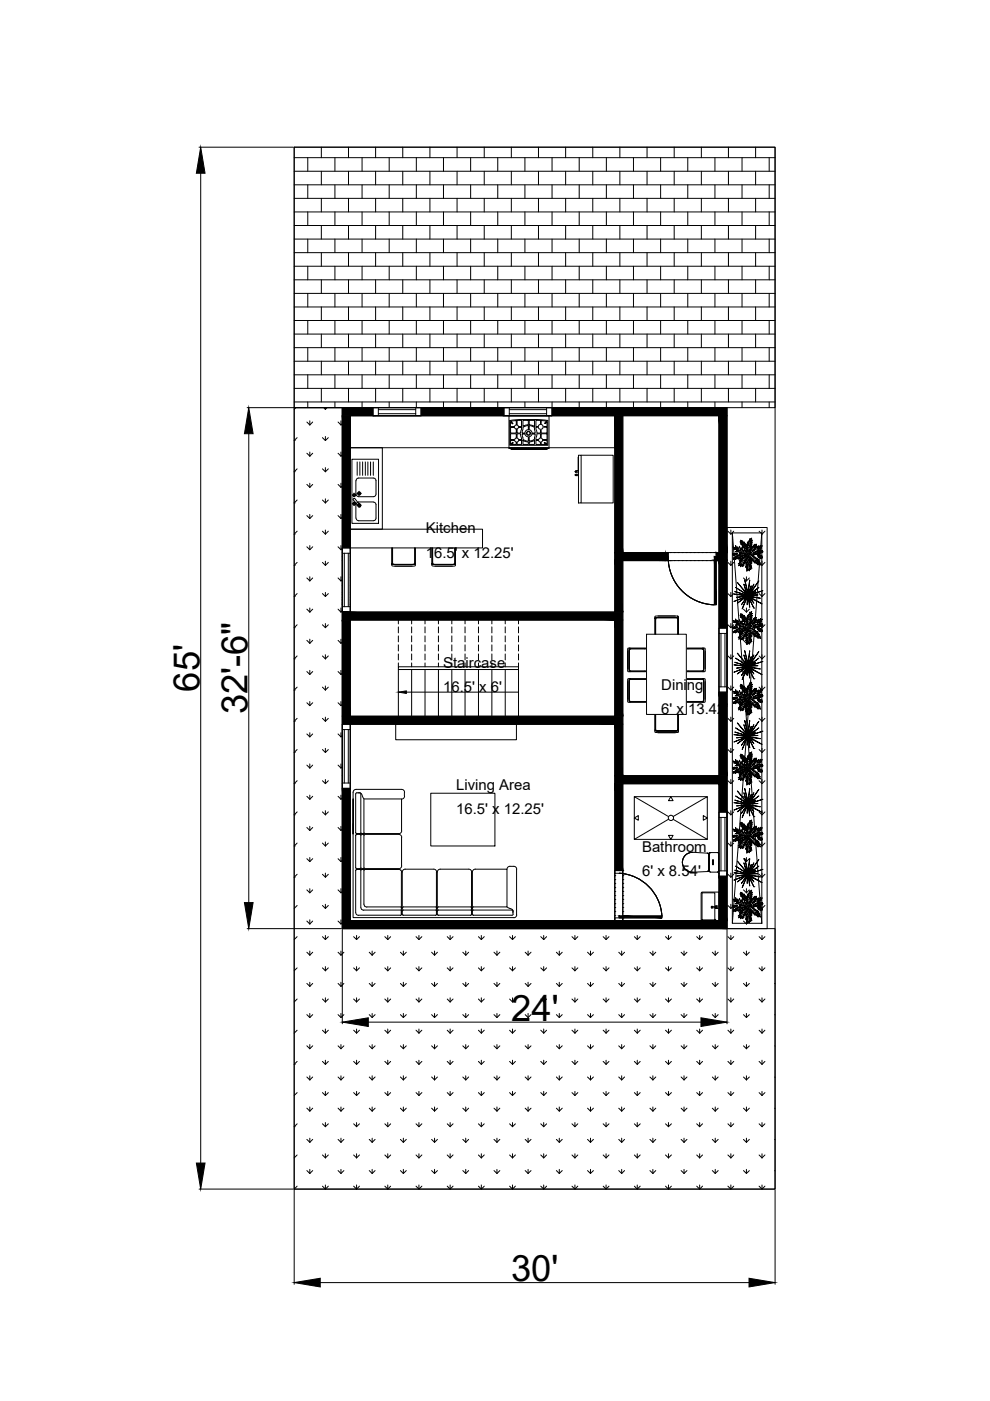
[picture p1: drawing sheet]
<svg xmlns="http://www.w3.org/2000/svg" width="210mm" height="297mm" viewBox="0 0 210 297" stroke-linecap="round" stroke-linejoin="round" font-family="sans-serif">
<defs><g id="words">
<g font-size="7.7">
<text x="42.3" y="146.6" transform="rotate(-90 42.3 146.6)">65'</text>
<text x="52.5" y="151.5" transform="rotate(-90 52.5 151.5)">32'-6&quot;</text>
<text x="108.4" y="216.5">24'</text>
<text x="108.3" y="271.7">30'</text>
</g>
<g font-size="3.2">
<text x="90.3" y="113.1">Kitchen</text>
<text x="90.3" y="118.2">16.5' x 12.25'</text>
<text x="93.9" y="141.7">Staircase</text>
<text x="93.9" y="146.8">16.5' x 6'</text>
<text x="140.2" y="146.2">Dining</text>
<text x="140.2" y="151.3">6' x 13.42'</text>
<text x="96.7" y="167.4">Living Area</text>
<text x="96.7" y="172.5">16.5' x 12.25'</text>
<text x="136.1" y="180.7">Bathroom</text>
<text x="136.1" y="185.8">6' x 8.54'</text>
</g>
</g></defs>
<!-- layer: Plot Boundary -->
<path d="M62.4 31.2h101.9v220.9h-101.9z" fill="none" stroke="#000" stroke-width=".21"/>
<!-- layer: Wall Hatch -->
<g fill="#000" stroke="#000" stroke-width=".21">
<path d="M72.6 116.2v1zM72.6 117.2v.9zM72.6 118.1v.6zM72.6 118.7v.2zM72.6 118.9v.5zM72.6 119.4v.6zM74.3 116.2v1zM74.3 117.2v.9zM74.3 118.1v.6zM74.3 118.7v.2zM74.3 118.9v.5zM74.3 119.4v.6z"/>
<path d="M141.7 118.1v.6zM141.7 118.7v.2zM141.7 118.9v.5zM141.7 119.4l.1 .6zM72.6 120v.7zM72.6 120.7v.6zM72.6 121.3v.6zM72.6 121.9v.6zM72.6 122.5v.6zM72.6 123.1v.5zM72.6 123.6v.5zM72.6 124.1v.6z"/>
<path d="M72.6 124.7v.4zM72.6 125.1v.5zM72.6 125.6v.4zM72.6 126v.4zM72.6 126.4v.4zM72.6 126.8v.3zM72.6 127.1v.3zM72.6 127.4v.2zM72.6 127.6v.2zM72.6 127.8v.2zM72.6 128v.1zM72.6 128.2v1.6z"/>
<path d="M74.3 120v.7zM74.3 120.7v.6zM74.3 121.3v.6zM74.3 121.9v.6zM74.3 122.5v.6zM74.3 123.1v.5zM74.3 123.6v.5zM74.3 124.1v.6zM74.3 124.7v.4zM74.3 125.1v.5zM74.3 125.6v.4zM74.3 126v.4z"/>
<path d="M74.3 126.4v.4zM74.3 126.8v.3zM74.3 127.1v.3zM74.3 127.4v.2zM74.3 127.6v.2zM74.3 127.8v.2zM74.3 128v.1zM74.3 128.2v1.6zM141.8 120l.2 .7zM142 120.7l.2 .6zM142.2 121.3l.2 .6zM142.4 121.9l.2 .6z"/>
<path d="M142.6 122.5l.3 .6zM142.9 123.1l.4 .5zM143.3 123.6l.3 .5zM143.6 124.1l.4 .6zM144 124.7l.5 .4zM144.5 125.1l.4 .5zM144.9 125.6l.5 .4zM145.4 126l.5 .4zM145.9 126.4l.6 .4zM146.5 126.8l.5 .3zM147 127.1l.6 .3zM147.6 127.4l.6 .2z"/>
<path d="M148.2 127.6l.6 .2zM148.8 127.8l.6 .2zM149.4 128l.7 .1zM150.1 128.1l.6 .1zM150.7 128.2h.4zM151.1 128.2h.3zM152.4 133.2v13.6zM154.1 133.2v13.6zM72.6 153.6v10.9zM74.3 153.6v10.9zM72.6 164.5v1.7zM72.6 166.2v.9z"/>
<path d="M74.3 164.5v1.7zM74.3 166.2v.9zM152.4 172.2v12.4zM154.1 172.2v12.4zM130.4 184.6v.6zM130.4 185.3v.1zM130.4 185.4v.2zM130.4 185.6v.2zM130.4 185.8v.3zM130.4 186.1v.3zM130.4 186.4v.3zM130.4 186.7v.4z"/>
<path d="M130.4 187.1v.4zM130.4 187.5v.4zM130.4 187.9v.5zM130.4 188.4v.5zM130.4 188.9v.5zM130.4 189.4v.6zM130.4 190v.5zM130.4 190.5v.6zM130.4 191.1v.6zM130.4 191.7v.6zM130.4 192.3v.6zM130.4 192.9v.7z"/>
<path d="M130.4 193.6v.6zM130.4 194.2v.4zM130.4 194.6v.6zM131.3 185.2h.6zM131.9 185.2h.1zM132 184.6v.6zM132 185.2l.6 .1zM132 185.3v.1zM132 185.4v.2zM132 185.6v.2zM132 185.8v.3zM132 186.1v.3z"/>
<path d="M132 186.4v.3zM132 186.7v.4zM132 187.1v.4zM132 187.5v.4zM132 187.9v.5zM132 188.4v.5zM132 188.9v.5zM132 189.4v.6zM132 190v.5zM132 190.5v.6zM132 191.1v.6zM132 191.7v.6z"/>
<path d="M132 192.3v.6zM132 192.9v.7zM132 193.6v.6zM132 194.6v.6zM132.6 185.3l.6 .1zM133.2 185.4l.6 .2zM133.8 185.6l.4 .2zM134.2 185.8h.2zM134.4 185.8l.6 .3zM135 186.1l.5 .3zM135.5 186.4l.6 .3zM136.1 186.7l.5 .4z"/>
<path d="M136.6 187.1l.5 .4zM137.1 187.5l.4 .4zM137.5 187.9l.5 .5zM138 188.4l.4 .5zM138.4 188.9l.4 .5zM138.8 189.4l.3 .6zM139.1 190l.3 .5zM139.4 190.5l.2 .6zM139.6 191.1l.3 .6zM139.9 191.7l.1 .6zM140 192.3l.2 .6zM140.2 192.9l.1 .7z"/>
<path d="M140.3 193.6v.6zM152.4 184.6v.6zM152.4 185.3v.1zM152.4 185.4v.2zM152.4 185.6v.2zM154.1 184.6v.6zM154.1 185.3v.1zM154.1 185.4v.2zM154.1 185.6v.2z"/>
<path d="M72.6 88.1l1.7 28.1v-28.1zM72.6 88.1l1.7 28.1h-1.7z"/>
<path d="M72.6 86.4l6.5 1.7v-1.7zM72.6 86.4l6.5 1.7h-6.5z"/>
<path d="M79.1 88.1h10.2zM79.1 88.1h10.2z"/>
<path d="M89.3 86.4l17.5 1.7v-1.7zM89.3 86.4l17.5 1.7h-17.5z"/>
<path d="M106.8 88.1h10.2zM106.8 88.1h10.2z"/>
<path d="M130.4 88.1l1.6 29.1v-29.1zM130.4 88.1l1.6 29.1h-1.6z"/>
<path d="M117 86.4l37.1 1.7v-1.7zM117 86.4l37.1 1.7h-37.1z"/>
<path d="M152.4 88.1l1.7 29.1v-29.1zM152.4 88.1l1.7 29.1h-1.7z"/>
<path d="M130.4 118.9l1.6 10.9v-10.9zM130.4 118.9l1.6 10.9h-1.6z"/>
<path d="M130.4 117.2l10.7 1.5v-1.5zM130.4 117.2l10.7 1.5h-10.7z"/>
<path d="M130.4 118.7l10.7 .2v-.2zM130.4 118.7l10.7 .2h-10.7z"/>
<path d="M141.1 117.2l.6 1.5v-1.5zM141.1 117.2l.6 1.5h-.6z"/>
<path d="M141.1 118.7l.6 .2v-.2zM141.1 118.7l.6 .2h-.6z"/>
<path d="M151.5 118.1h.3zM151.5 118.1h.3z"/>
<path d="M151.5 118.1l.3 .6v-.6zM151.5 118.1l.3 .6h-.3z"/>
<path d="M151.5 118.7l.3 .2v-.2zM151.5 118.7l.3 .2h-.3z"/>
<path d="M151.5 118.9l.3 9.3v-9.3zM151.5 118.9l.3 9.3h-.3z"/>
<path d="M151.8 117.2l.6 .9v-.9zM151.8 117.2l.6 .9h-.6z"/>
<path d="M151.8 118.1h.6zM151.8 118.1h.6z"/>
<path d="M151.8 118.1l.6 .6v-.6zM151.8 118.1l.6 .6h-.6z"/>
<path d="M151.8 118.7l.6 .2v-.2zM151.8 118.7l.6 .2h-.6z"/>
<path d="M152.4 117.2l1.7 1.5v-1.5zM152.4 117.2l1.7 1.5h-1.7z"/>
<path d="M152.4 118.7l1.7 .2v-.2zM152.4 118.7l1.7 .2h-1.7z"/>
<path d="M152.4 118.9l1.7 14.3v-14.3zM152.4 118.9l1.7 14.3h-1.7z"/>
<path d="M72.6 131.5l1.7 20.4v-20.4zM72.6 131.5l1.7 20.4h-1.7z"/>
<path d="M72.6 129.8l59.4 1.7v-1.7zM72.6 129.8l59.4 1.7h-59.4z"/>
<path d="M130.4 131.5l1.6 20.4v-20.4zM130.4 131.5l1.6 20.4h-1.6z"/>
<path d="M72.6 151.9l59.4 1.7v-1.7zM72.6 151.9l59.4 1.7h-59.4z"/>
<path d="M130.4 153.6l1.6 10.9v-10.9zM130.4 153.6l1.6 10.9h-1.6z"/>
<path d="M152.4 146.8l1.7 17.7v-17.7zM152.4 146.8l1.7 17.7h-1.7z"/>
<path d="M72.6 167.1l1.7 28.1v-28.1zM72.6 167.1l1.7 28.1h-1.7z"/>
<path d="M130.4 166.2l1.6 18.4v-18.4zM130.4 166.2l1.6 18.4h-1.6z"/>
<path d="M130.4 164.5l23.7 1.7v-1.7zM130.4 164.5l23.7 1.7h-23.7z"/>
<path d="M152.4 166.2l1.7 6v-6zM152.4 166.2l1.7 6h-1.7z"/>
<path d="M131.3 194.2l.7 .4v-.4zM131.3 194.2l.7 .4h-.7z"/>
<path d="M132 194.2l8.3 .4v-.4zM132 194.2l8.3 .4h-8.3z"/>
<path d="M152.4 185.8l1.7 9.4v-9.4zM152.4 185.8l1.7 9.4h-1.7z"/>
<path d="M72.6 195.2l81.5 1.7v-1.7zM72.6 195.2l81.5 1.7h-81.5z"/>
</g>
<!-- layer: Building Boundary -->
<path d="M72.6 86.4h81.5v110.5h-81.5z" fill="none" stroke="#000" stroke-width=".21"/>
<!-- layer: HardScape -->
<g fill="none" stroke="#000" stroke-width=".21">
<path d="M62.4 31.2h101.9v55.2h-101.9zM62.4 33.4h101.9M62.4 36.3h101.9M62.4 39.2h101.9M65.3 33.4v2.9M65.3 39.2v2.9M68.1 31.2v2.2M68.1 36.3v2.9M71 33.4v2.9M71 39.2v2.9M73.9 31.2v2.2M73.9 36.3v2.9"/>
<path d="M76.8 33.4v2.9M76.8 39.2v2.9M79.6 31.2v2.2M79.6 36.3v2.9M82.5 33.4v2.9M82.5 39.2v2.9M85.4 31.2v2.2M85.4 36.3v2.9M88.3 33.4v2.9M88.3 39.2v2.9M91.2 31.2v2.2M91.2 36.3v2.9"/>
<path d="M94 33.4v2.9M94 39.2v2.9M96.9 31.2v2.2M96.9 36.3v2.9M99.8 33.4v2.9M99.8 39.2v2.9M102.7 31.2v2.2M102.7 36.3v2.9M105.5 33.4v2.9M105.5 39.2v2.9M108.4 31.2v2.2M108.4 36.3v2.9"/>
<path d="M111.3 33.4v2.9M111.3 39.2v2.9M114.2 31.2v2.2M114.2 36.3v2.9M117 33.4v2.9M117 39.2v2.9M119.9 31.2v2.2M119.9 36.3v2.9M122.8 33.4v2.9M122.8 39.2v2.9M125.7 31.2v2.2M125.7 36.3v2.9"/>
<path d="M128.6 33.4v2.9M128.6 39.2v2.9M131.4 31.2v2.2M131.4 36.3v2.9M134.3 33.4v2.9M134.3 39.2v2.9M137.2 31.2v2.2M137.2 36.3v2.9M140.1 33.4v2.9M140.1 39.2v2.9M142.9 31.2v2.2M142.9 36.3v2.9"/>
<path d="M145.8 33.4v2.9M145.8 39.2v2.9M148.7 31.2v2.2M148.7 36.3v2.9M151.6 33.4v2.9M151.6 39.2v2.9M154.4 31.2v2.2M154.4 36.3v2.9M157.3 33.4v2.9M157.3 39.2v2.9M160.2 31.2v2.2M160.2 36.3v2.9"/>
<path d="M163.1 33.4v2.9M163.1 39.2v2.9M62.4 42.1h101.9M62.4 44.9h101.9M62.4 47.8h101.9M62.4 50.7h101.9M62.4 53.6h101.9M62.4 56.4h101.9M62.4 59.3h101.9M65.3 44.9v2.9M65.3 50.7v2.9M65.3 56.4v2.9"/>
<path d="M68.1 42.1v2.8M68.1 47.8v2.9M68.1 53.6v2.8M68.1 59.3v2.9M71 44.9v2.9M71 50.7v2.9M71 56.4v2.9M73.9 42.1v2.8M73.9 47.8v2.9M73.9 53.6v2.8M73.9 59.3v2.9M76.8 44.9v2.9"/>
<path d="M76.8 50.7v2.9M76.8 56.4v2.9M79.6 42.1v2.8M79.6 47.8v2.9M79.6 53.6v2.8M79.6 59.3v2.9M82.5 44.9v2.9M82.5 50.7v2.9M82.5 56.4v2.9M85.4 42.1v2.8M85.4 47.8v2.9M85.4 53.6v2.8"/>
<path d="M85.4 59.3v2.9M88.3 44.9v2.9M88.3 50.7v2.9M88.3 56.4v2.9M91.2 42.1v2.8M91.2 47.8v2.9M91.2 53.6v2.8M91.2 59.3v2.9M94 44.9v2.9M94 50.7v2.9M94 56.4v2.9M96.9 42.1v2.8"/>
<path d="M96.9 47.8v2.9M96.9 53.6v2.8M96.9 59.3v2.9M99.8 44.9v2.9M99.8 50.7v2.9M99.8 56.4v2.9M102.7 42.1v2.8M102.7 47.8v2.9M102.7 53.6v2.8M102.7 59.3v2.9M105.5 44.9v2.9M105.5 50.7v2.9"/>
<path d="M105.5 56.4v2.9M108.4 42.1v2.8M108.4 47.8v2.9M108.4 53.6v2.8M108.4 59.3v2.9M111.3 44.9v2.9M111.3 50.7v2.9M111.3 56.4v2.9M114.2 42.1v2.8M114.2 47.8v2.9M114.2 53.6v2.8M114.2 59.3v2.9"/>
<path d="M117 44.9v2.9M117 50.7v2.9M117 56.4v2.9M119.9 42.1v2.8M119.9 47.8v2.9M119.9 53.6v2.8M119.9 59.3v2.9M122.8 44.9v2.9M122.8 50.7v2.9M122.8 56.4v2.9M125.7 42.1v2.8M125.7 47.8v2.9"/>
<path d="M125.7 53.6v2.8M125.7 59.3v2.9M128.6 44.9v2.9M128.6 50.7v2.9M128.6 56.4v2.9M131.4 42.1v2.8M131.4 47.8v2.9M131.4 53.6v2.8M131.4 59.3v2.9M134.3 44.9v2.9M134.3 50.7v2.9M134.3 56.4v2.9"/>
<path d="M137.2 42.1v2.8M137.2 47.8v2.9M137.2 53.6v2.8M137.2 59.3v2.9M140.1 44.9v2.9M140.1 50.7v2.9M140.1 56.4v2.9M142.9 42.1v2.8M142.9 47.8v2.9M142.9 53.6v2.8M142.9 59.3v2.9M145.8 44.9v2.9"/>
<path d="M145.8 50.7v2.9M145.8 56.4v2.9M148.7 42.1v2.8M148.7 47.8v2.9M148.7 53.6v2.8M148.7 59.3v2.9M151.6 44.9v2.9M151.6 50.7v2.9M151.6 56.4v2.9M154.4 42.1v2.8M154.4 47.8v2.9M154.4 53.6v2.8"/>
<path d="M154.4 59.3v2.9M157.3 44.9v2.9M157.3 50.7v2.9M157.3 56.4v2.9M160.2 42.1v2.8M160.2 47.8v2.9M160.2 53.6v2.8M160.2 59.3v2.9M163.1 44.9v2.9M163.1 50.7v2.9M163.1 56.4v2.9M62.4 62.2h101.9"/>
<path d="M62.4 65.1h101.9M62.4 68h101.9M62.4 70.8h101.9M62.4 73.7h101.9M62.4 76.6h101.9M62.4 79.5h101.9M65.3 62.2v2.9M65.3 68v2.8M65.3 73.7v2.9M65.3 79.5v2.8M68.1 65.1v2.9M68.1 70.8v2.9"/>
<path d="M68.1 76.6v2.9M71 62.2v2.9M71 68v2.8M71 73.7v2.9M71 79.5v2.8M73.9 65.1v2.9M73.9 70.8v2.9M73.9 76.6v2.9M76.8 62.2v2.9M76.8 68v2.8M76.8 73.7v2.9M76.8 79.5v2.8"/>
<path d="M79.6 65.1v2.9M79.6 70.8v2.9M79.6 76.6v2.9M82.5 62.2v2.9M82.5 68v2.8M82.5 73.7v2.9M82.5 79.5v2.8M85.4 65.1v2.9M85.4 70.8v2.9M85.4 76.6v2.9M88.3 62.2v2.9M88.3 68v2.8"/>
<path d="M88.3 73.7v2.9M88.3 79.5v2.8M91.2 65.1v2.9M91.2 70.8v2.9M91.2 76.6v2.9M94 62.2v2.9M94 68v2.8M94 73.7v2.9M94 79.5v2.8M96.9 65.1v2.9M96.9 70.8v2.9M96.9 76.6v2.9"/>
<path d="M99.8 62.2v2.9M99.8 68v2.8M99.8 73.7v2.9M99.8 79.5v2.8M102.7 65.1v2.9M102.7 70.8v2.9M102.7 76.6v2.9M105.5 62.2v2.9M105.5 68v2.8M105.5 73.7v2.9M105.5 79.5v2.8M108.4 65.1v2.9"/>
<path d="M108.4 70.8v2.9M108.4 76.6v2.9M111.3 62.2v2.9M111.3 68v2.8M111.3 73.7v2.9M111.3 79.5v2.8M114.2 65.1v2.9M114.2 70.8v2.9M114.2 76.6v2.9M117 62.2v2.9M117 68v2.8M117 73.7v2.9"/>
<path d="M117 79.5v2.8M119.9 65.1v2.9M119.9 70.8v2.9M119.9 76.6v2.9M122.8 62.2v2.9M122.8 68v2.8M122.8 73.7v2.9M122.8 79.5v2.8M125.7 65.1v2.9M125.7 70.8v2.9M125.7 76.6v2.9M128.6 62.2v2.9"/>
<path d="M128.6 68v2.8M128.6 73.7v2.9M128.6 79.5v2.8M131.4 65.1v2.9M131.4 70.8v2.9M131.4 76.6v2.9M134.3 62.2v2.9M134.3 68v2.8M134.3 73.7v2.9M134.3 79.5v2.8M137.2 65.1v2.9M137.2 70.8v2.9"/>
<path d="M137.2 76.6v2.9M140.1 62.2v2.9M140.1 68v2.8M140.1 73.7v2.9M140.1 79.5v2.8M142.9 65.1v2.9M142.9 70.8v2.9M142.9 76.6v2.9M145.8 62.2v2.9M145.8 68v2.8M145.8 73.7v2.9M145.8 79.5v2.8"/>
<path d="M148.7 65.1v2.9M148.7 70.8v2.9M148.7 76.6v2.9M151.6 62.2v2.9M151.6 68v2.8M151.6 73.7v2.9M151.6 79.5v2.8M154.4 65.1v2.9M154.4 70.8v2.9M154.4 76.6v2.9M157.3 62.2v2.9M157.3 68v2.8"/>
<path d="M157.3 73.7v2.9M157.3 79.5v2.8M160.2 65.1v2.9M160.2 70.8v2.9M160.2 76.6v2.9M163.1 62.2v2.9M163.1 68v2.8M163.1 73.7v2.9M163.1 79.5v2.8M62.4 82.3h101.9M62.4 85.2h101.9M65.3 85.2v1.2"/>
<path d="M68.1 82.3v2.9M71 85.2v1.2M73.9 82.3v2.9M76.8 85.2v1.2M79.6 82.3v2.9M82.5 85.2v1.2M85.4 82.3v2.9M88.3 85.2v1.2M91.2 82.3v2.9M94 85.2v1.2M96.9 82.3v2.9M99.8 85.2v1.2"/>
<path d="M102.7 82.3v2.9M105.5 85.2v1.2M108.4 82.3v2.9M111.3 85.2v1.2M114.2 82.3v2.9M117 85.2v1.2M119.9 82.3v2.9M122.8 85.2v1.2M125.7 82.3v2.9M128.6 85.2v1.2M131.4 82.3v2.9M134.3 85.2v1.2"/>
<path d="M137.2 82.3v2.9M140.1 85.2v1.2M142.9 82.3v2.9M145.8 85.2v1.2M148.7 82.3v2.9M151.6 85.2v1.2M154.4 82.3v2.9M157.3 85.2v1.2M160.2 82.3v2.9M163.1 85.2v1.2"/>
</g>
<!-- layer: SoftScape -->
<g fill="none" stroke="#000" stroke-width=".21">
<path d="M62.4 93.4h.1M62.4 86.4h10.2v110.5h91.7v55.2h-101.9zM62.7 86.4l-.3 .4M63 92.8l-.6 .6M63 99.4l-.6 .6M65.1 96.1l.6 .6M65.1 89.5l.6 .6M65.7 89.2v.9M65.7 95.8v.9M66.3 89.5l-.6 .6M66.3 96.1l-.6 .6M68.4 99.4l.6 .6"/>
<path d="M68.4 92.8l.6 .6M68.6 86.4l.4 .4M69 86.4v.4M69 92.5v.9M69 99.1v.9M69.3 86.4l-.3 .4M69.6 92.8l-.6 .6M69.6 99.4l-.6 .6M71.7 96.1l.6 .6M71.7 89.5l.6 .6M72.3 89.2v.9M72.3 95.8v.9"/>
<path d="M72.6 89.8l-.3 .3M72.6 96.4l-.3 .3M62.4 119.9h.1M62.4 113.2h.1M62.4 106.6h.1M62.4 100h.1M63 106l-.6 .6M63 112.6l-.6 .6M63 119.2l-.6 .7M65.1 115.9l.6 .7M65.1 109.3l.6 .6M65.1 102.7l.6 .6"/>
<path d="M65.7 102.5v.8M65.7 109.1v.8M65.7 115.7v.9M66.3 102.7l-.6 .6M66.3 109.3l-.6 .6M66.3 115.9l-.6 .7M68.4 119.2l.6 .7M68.4 112.6l.6 .6M68.4 106l.6 .6M69 105.8v.8M69 112.4v.8M69 119v.9"/>
<path d="M69.6 106l-.6 .6M69.6 112.6l-.6 .6M69.6 119.2l-.6 .7M71.7 115.9l.6 .7M71.7 109.3l.6 .6M71.7 102.7l.6 .6M72.3 102.5v.8M72.3 109.1v.8M72.3 115.7v.9M72.6 103l-.3 .3M72.6 109.7l-.3 .2M72.6 116.3l-.3 .3"/>
<path d="M154.1 111.8h8.6v85.1h-8.6zM154.3 119.2l.7 .7M154.3 112.6l.7 .6M155 112.4v.8M155 119v.9M155.3 113h6.2v82.8h-6.2zM155.3 113l6.2 82.8M155.5 117.5l.9 .1M155.6 112.6l-.6 .6M155.6 119.2l-.6 .7M156.5 117.6l-.3-.4v.3l-.4-.2 .1 .2-.6-.2 .1 .2-.1 .1h.5l-.4 .2 .7-.1M157 119.7l1.6-2.2 2.5 2.2"/>
<path d="M157.2 114.7l.7 1.2M157.3 117.7l-1.5 .7M157.5 117.6h-.7l.2 .1h-.5l.2 .1-.6 .1h.3l-1 .4 .3 .1-.2 .2 .5-.2-.1 .3 .6-.5 .1 .4 .2-.5v.3l.2-.4 .1 .2 .2-.4 .1 .3v-.3M157.6 115.9l.7 .7 .6-.7M158.2 116.2l-.1-.6-.1 .2v-.6l-.2 .4v-.7l-.2 .4v-.4l-.1 .1-.1-.4-.1 .2-.2-.3v.4h-.2l.3 .1-.2 .1 .4 .1-.4 .2 .6 .1-.3 .1 .5 .2-.4 .1 .6 .2h-.4l.6 .3M158.3 115.5v1.4M158.3 117.6v1.4M158.3 119.7v1.4M158.4 117.4v-.6l-.1 .3-.2-.3v.3l-.2-.7-.2 .6-.2-.4-.1 .2v-.8l-.3 .7v-.5l-.2 .5-.1-.9-.3 .6-.1-.5-.1 .5-.3-.7 .1 .5-.7-.2 .6 .4h-.5l1.1 .2-.5 .1 .6 .1-.8 .2h1.2l-.4 .2h.7l-.6 .2 1-.1-.3 .2 .6-.1-.5 .4 .8-.3M158.6 118.6l.2 2M158.7 118.6l.3 .1-.3 .1 .5 .1h-.5l.8 .2h-.7l.6 .3-.6-.2 .5 .5-.3-.2 .3 .6-.4-.4 .5 .8-.5-.4 .3 .7-.2-.3-.1 .5-.1-.3-.4 .3 .2-.4h-.3l.3-.4-.5 .2 .5-.4-.5 .2 .5-.5-.5 .1 .4-.3-.4 .1 .4-.5-.2 .1 .2-.3M158.8 117.1v-.4l.2 .2 .1-.2v.1l.5-.9v.2l.1-.6 .1 .4 .3-.5-.1 .3 .4-.3-.3 .4 .4-.1-.5 .2 .6 .2-.8 .1 .6 .2-.8 .1 .4 .2h-.6l.3 .2-.6 .2 .4 .1-.7 .2 .4 .1-.4 .1h.8l-.4 .2 .7 .1-.4 .1 .8 .2-.5 .1 .9 .1-.5 .1 .7 .2-.7 .1 .8 .2-.5 .1 .7 .3h-.4l.5 .4-.5-.2-.1 .2-.1-.4-.1 .2-.1-.4-.1 .3-.2-.6-.1 .5-.2-.7-.1 .4-.3-.7v.5l-.3-.8v.6l-.3-.7-.1 .4v-.6l-.1 .3-.1-.3-.1 .8-.1-.3 .1 .7-.3-.6v.6l-.1-.3v.8l-.2-.6v.6l-.1-.3v.7l-.1-.5-.1 .7-.1-.5-.4 .6 .2-.5-.6 .3 .4-.4h-.5l.6-.4-.3-.1 .6-.2-.7-.1 .8-.1-.7-.2 .8-.1-.6-.1h.8l-.4-.1 .7-.1-.4-.1 .6-.3h-.3"/>
<path d="M158.9 116.8l.4-.3h-.4l.5-.4-.4 .1 .3-.3h-.2l.2-.3-.4 .2 .6-.4h-.5l.5-.3h-.4l.4-.2-.4-.1 .4-.3-.4 .1 .3-.5-.4 .3v-.2v.6l-.3-.2 .2 .6-.4-.3 .2 .6-.3-.3 .3 .6-.6-.4 .6 .8-.4-.3 .3 .8-.2-.3 .2 .8M159.2 114.3l-.6 3.2-3.1-1.4M159.6 117.4l.3-.4v.3l.3-.5-.1 .4 .5-.6-.1 .4 .5-.4-.1 .3 .5-.3-.2 .3 .5-.2-.1 .1 .2 .1-.3 .1 .2 .2h-.6h.3h-.7l.4 .2-.7-.1 .3 .1h-.6l.3 .2-.8-.1M160 115.8l-1.4 1.7M160.5 116.4l.3-.7 .1 .2 .4-.3-.1 .2 .4-.1-.4 .4h.3l-.5 .1 .4 .1-.8 .2M160.7 117.5l.7 .7M160.7 117.5l.6 .2-.2 .1h.5l-.3 .1 .3 .2h-.2l.3 .2h-.3l.1 .1-.3-.2v.2l-.2-.4-.1 .3v-.4l-.1 .2-.2-.5M160.9 119.2l.7 .7M160.9 112.6l.7 .6M161.3 115.9l-.6 .4M161.5 116.9l-1.5 .4M161.5 113l-6.2 82.8"/>
<path d="M161.6 112.4v.8M161.6 119v.9M162.2 112.6l-.6 .6M162.2 119.2l-.6 .7M62.4 139.7h.1M62.4 133.1h.1M62.4 126.5h.1M63 125.9l-.6 .6M63 132.5l-.6 .6M63 139.1l-.6 .6M65.1 135.8l.6 .6M65.1 129.2l.6 .6"/>
<path d="M65.1 122.5l.6 .7M65.7 122.3v.9M65.7 128.9v.9M65.7 135.5v.9M66.3 122.5l-.6 .7M66.3 129.2l-.6 .6M66.3 135.8l-.6 .6M68.4 139.1l.6 .6M68.4 132.5l.6 .6M68.4 125.9l.6 .6M69 125.6v.9M69 132.2v.9"/>
<path d="M69 138.8v.9M69.6 125.9l-.6 .6M69.6 132.5l-.6 .6M69.6 139.1l-.6 .6M71.7 135.8l.6 .6M71.7 129.2l.6 .6M71.7 122.5l.6 .7M72.3 122.3v.9M72.3 128.9v.9M72.3 135.5v.9M72.6 122.9l-.3 .3M72.6 129.5l-.3 .3"/>
<path d="M72.6 136.1l-.3 .3M154.3 139.1l.7 .6M154.3 132.5l.7 .6M154.3 125.9l.7 .6M155 125.6v.9M155 132.2v.9M155 138.8v.9M155.5 133l.9 .2M155.6 125.9l-.6 .6M155.6 132.5l-.6 .6M155.6 139.1l-.6 .6M156.5 133.1l-.3-.3v.3l-.4-.3 .1 .2-.6-.1 .1 .1-.1 .1h.5l-.4 .2h.7"/>
<path d="M157 135.3l1.6-2.2 2.5 2.2M157.2 130.3l.7 1.2M157.3 133.3l-1.5 .6M157.5 133.2l-1 .1h.2l-.6 .2h.3l-1 .4h.3l-.2 .3 .5-.2-.1 .2 .6-.5 .1 .4 .2-.4v.2l.2-.3 .1 .2 .2-.4 .1 .2v-.2M157.6 135.8l.7 .6 .6-.6M157.6 129.2l.7 .6M157.6 122.5l.7 .7M157.9 138l.7 2.6 .4-2.6-.4 3.3zM157.9 123l.7 2.6 .4-2.6-.4 3.3zM158.1 126.5l-1.9 .2 2.4-.4-1.2 2.8 .9-2.3M158.2 131.8l-.1-.7-.1 .3v-.7l-.2 .4v-.6l-.2 .4v-.5l-.1 .2-.1-.4-.1 .2-.2-.3v.3h-.2l.3 .2-.2 .1 .4 .1-.4 .1 .6 .2-.3 .1 .5 .2h-.4l.6 .3h-.4l.6 .2M158.3 126l-2.3-1.5 2.6 1.8 3.2-1.1-2.3 .8 .7-.6-1.6 .9 2.1-.2h-1.6"/>
<path d="M158.3 126.1l-2.5-.7 2.8 .9M158.3 126.3l-2.7-.3 3 .3-3 1.2 2.3-.8-1.6 1.2 2.3-1.6-1.4 1.9 1.1-1.5M158.3 122.3v.9M158.3 128.9v.9M158.3 131v1.4M158.3 133.1v1.5M158.3 135.3v1.4M158.4 126.8v1.4l.2-1.9 .4 2.5-.2-2 1 2.1-1.2-2.6 1.2 1.6-.8-1.4 2.2 .3-2.6-.5 3 1.7-2.4-1.1M158.4 132.9v-.5l-.1 .2-.2-.3v.3l-.2-.7-.2 .7-.2-.5-.1 .3v-.8l-.3 .7v-.6l-.2 .5-.1-.8-.3 .6-.1-.5-.1 .5-.3-.8 .1 .5-.7-.1 .6 .3h-.5l1.1 .3-.5 .1 .6 .1-.8 .1 1.2 .1-.4 .1h.7l-.6 .3 1-.2-.3 .2h.6l-.5 .4 .8-.3M158.6 134.1l.2 2M158.7 134.2l.3 .1h-.3l.5 .2-.5-.1 .8 .3-.7-.1 .6 .4-.6-.2 .5 .4-.3-.1 .3 .5-.4-.3 .5 .8-.5-.5 .3 .7-.2-.2-.1 .5-.1-.4-.4 .4 .2-.5-.3 .1 .3-.4-.5 .1 .5-.4-.5 .3 .5-.5-.5 .1 .4-.3h-.4l.4-.4-.2 .1 .2-.3M158.8 132.7v-.5l.2 .3 .1-.3v.2l.5-.9v.2l.1-.6 .1 .3 .3-.5-.1 .4 .4-.4-.3 .4h.4l-.5 .2 .6 .2h-.8l.6 .3h-.8l.4 .3h-.6l.3 .2-.6 .1 .4 .2-.7 .2h.4l-.4 .2h.8l-.4 .1 .7 .1-.4 .1 .8 .2-.5 .2h.9l-.5 .2 .7 .2h-.7l.8 .3h-.5l.7 .3h-.4l.5 .4-.5-.2-.1 .3-.1-.5-.1 .3-.1-.5-.1 .3-.2-.5-.1 .4-.2-.6-.1 .3-.3-.6v.4l-.3-.7v.5l-.3-.7-.1 .4v-.6l-.1 .4-.1-.3-.1 .7-.1-.2 .1 .6-.3-.5v.6l-.1-.3v.7l-.2-.6v.6l-.1-.3v.8l-.1-.6-.1 .8-.1-.5-.4 .5 .2-.4-.6 .2 .4-.3-.5-.1 .6-.4-.3-.1 .6-.1-.7-.1 .8-.2-.7-.1 .8-.1-.6-.1h.8l-.4-.2 .7-.1-.4-.1 .6-.2h-.3"/>
<path d="M158.9 122.5l-.6 .7M158.9 129.2l-.6 .6M158.9 132.3l.4-.3-.4 .1 .5-.4h-.4l.3-.3h-.2l.2-.2-.4 .1 .6-.4-.5 .1 .5-.3-.4-.1 .4-.1-.4-.1 .4-.3-.4 .1 .3-.6-.4 .4v-.3v.7l-.3-.2 .2 .6-.4-.4 .2 .6-.3-.3 .3 .6-.6-.3 .6 .7-.4-.3 .3 .9-.2-.3 .2 .7M159.1 125.8l1.8-2.7-2.3 3.2-2.3-2.8 1.9 2.2-.5-1.9 .9 2.5 2.3-1.8-2.1 1.6M159.1 125.5l.7-1.7-1.2 2.5 .7-2.1-.6 1.6M159.2 129.8l-.6 3.3-3.1-1.4M159.6 133l.3-.4v.3l.3-.5-.1 .3 .5-.5-.1 .4 .5-.5-.1 .4 .5-.3-.2 .3 .5-.2-.1 .1 .2 .1-.3 .1 .2 .1h-.6l.3 .1-.7-.1 .4 .3-.7-.2 .3 .2h-.6l.3 .2-.8-.1M159.8 128.9h.1M160 131.3l-1.4 1.8M160.5 131.9l.3-.6 .1 .2 .4-.3-.1 .2 .4-.1-.4 .3 .3 .1h-.5l.4 .2-.8 .1M160.7 133.1l.7 .6M160.7 133.1l.9 .3-.3 .1 .3 .1h-.2l.3 .3h-.3l.1 .1-.3-.3v.2l-.2-.3-.1 .3v-.5l-.1 .3-.2-.5"/>
<path d="M160.9 139.1l.7 .6M160.9 132.5l.7 .6M160.9 125.9l.7 .6M161.3 131.4l-.6 .5M161.5 132.5l-1.5 .4M161.6 125.6v.9M161.6 132.2v.9M161.6 138.8v.9M162.2 125.9l-.6 .6M162.2 132.5l-.6 .6M162.2 139.1l-.6 .6M62.4 159.5h.1"/>
<path d="M62.4 152.9h.1M62.4 146.3h.1M63 145.7l-.6 .6M63 152.3l-.6 .6M63 158.9l-.6 .6M65.1 155.6l.6 .6M65.1 149l.6 .6M65.1 142.4l.6 .6M65.7 142.1v.9M65.7 148.7v.9M65.7 155.3v.9M66.3 142.4l-.6 .6"/>
<path d="M66.3 149l-.6 .6M66.3 155.6l-.6 .6M68.4 158.9l.6 .6M68.4 152.3l.6 .6M68.4 145.7l.6 .6M69 145.4v.9M69 152v.9M69 158.7v.8M69.6 145.7l-.6 .6M69.6 152.3l-.6 .6M69.6 158.9l-.6 .6M71.7 155.6l.6 .6"/>
<path d="M71.7 149l.6 .6M71.7 142.4l.6 .6M72.3 142.1v.9M72.3 148.7v.9M72.3 155.3v.9M72.6 142.7l-.3 .3M72.6 149.3l-.3 .3M72.6 156l-.3 .2M154.3 158.9l.7 .6M154.3 152.3l.7 .6M154.3 145.7l.7 .6M155 145.4v.9"/>
<path d="M155 152v.9M155 158.7v.8M155.5 148l.9 .2M155.6 145.7l-.6 .6M155.6 152.3l-.6 .6M155.6 158.9l-.6 .6M156.5 148.1l-.3-.3v.3l-.4-.3 .1 .2-.6-.1 .1 .1-.1 .1h.5l-.4 .2h.7M157 150.3l1.6-2.2 2.5 2.2M157.2 145.3l.7 1.2M157.3 148.3l-1.5 .6M157.5 148.2l-1 .1h.2l-.6 .2h.3l-1 .4h.3l-.2 .3 .5-.2-.1 .2 .6-.5 .1 .4 .2-.4v.2l.2-.3 .1 .2 .2-.4 .1 .2v-.2M157.6 155.6l.7 .6"/>
<path d="M157.6 149l.7 .6M157.6 142.4l.7 .6M157.9 152.8l.7 2.6 .4-2.6-.4 3.3zM158.1 156.3l-1.9 .1 2.4-.3-1.2 2.8 .9-2.3M158.1 141.5l-1.9 .2 2.4-.4-1.2 2.8 .9-2.3M158.2 146.8l-.1-.7-.1 .3v-.6l-.2 .3v-.6l-.2 .4v-.5l-.1 .2-.1-.4-.1 .2-.2-.3v.3h-.2l.3 .2-.2 .1 .4 .1-.4 .1 .6 .2-.3 .1 .5 .2h-.4l.6 .2-.4 .1 .6 .3M158.3 155.8l-2.3-1.5 2.6 1.8 3.2-1.1-2.3 .8 .7-.6-1.6 .9 2.1-.2h-1.6M158.3 155.9l-2.5-.7 2.8 .9M158.3 156.1l-2.7-.3 3 .3-3 1.2 2.3-.9-1.6 1.3 2.3-1.6-1.4 1.9 1.1-1.6M158.3 141l-2.3-1.5 2.6 1.8 3.2-1.1-2.3 .8 .7-.6-1.6 .9 2.1-.2h-1.6M158.3 141.1l-2.5-.7 2.8 .9M158.3 141.3l-2.7-.3 3 .3-3 1.2 2.3-.8-1.6 1.2 2.3-1.6-1.4 1.9 1.1-1.5"/>
<path d="M158.3 142.1v.9M158.3 155.3v.9M158.3 146v1.4M158.3 148.1v1.5M158.3 150.2v1.5M158.4 156.6v1.4l.2-1.9 .4 2.5-.2-2 1 2.1-1.2-2.6 1.2 1.6-.8-1.4 2.2 .3-2.6-.5 3 1.7-2.4-1.1M158.4 141.8v1.4l.2-1.9 .4 2.5-.2-2 1 2.1-1.2-2.6 1.2 1.6-.8-1.4 2.2 .3-2.6-.5 3 1.7-2.4-1.1M158.4 147.9v-.6l-.1 .3-.2-.3v.3l-.2-.7-.2 .7-.2-.5-.1 .3v-.8l-.3 .7v-.6l-.2 .5-.1-.8-.3 .6-.1-.5-.1 .5-.3-.8 .1 .5-.7-.1 .6 .3-.5 .1 1.1 .2-.5 .1h.6l-.8 .2 1.5 .2-.6 .3 1-.2-.3 .2h.6l-.5 .4 .8-.3M158.6 149.1l.2 2M158.7 149.2l.3 .1h-.3l.5 .2-.5-.1 .8 .3-.7-.1 .6 .4-.6-.2 .5 .4-.3-.1 .3 .5-.4-.3 .5 .8-.5-.5 .3 .7-.2-.2-.1 .5-.1-.4-.4 .4 .2-.5-.3 .1 .3-.4-.5 .1 .5-.4-.5 .3 .5-.5-.5 .1 .4-.3h-.4l.4-.4-.2 .1 .2-.3M158.8 147.7v-.5l.2 .3 .1-.3v.2l.5-.9v.2l.1-.6 .1 .3 .3-.5-.1 .4 .4-.4-.3 .5 .4-.1-.5 .2 .6 .1-.8 .1 .6 .3h-.8l.4 .3h-.6l.3 .2-.6 .1 .4 .2-.7 .2h.4l-.4 .2h.8l-.4 .1 .7 .1-.4 .1 .8 .2-.5 .2h.9l-.5 .2 .7 .2h-.7l.8 .2-.5 .1 .7 .3h-.4l.5 .4-.5-.2-.1 .3-.1-.5-.1 .3-.1-.5-.1 .3-.2-.5-.1 .4-.2-.6-.1 .3-.3-.6v.4l-.3-.7v.5l-.3-.7-.1 .4v-.6l-.1 .4-.1-.3-.1 .7-.1-.2 .1 .6-.3-.5v.5l-.1-.2v.7l-.2-.6v.6l-.1-.3v.8l-.1-.6-.1 .8-.1-.5-.4 .5 .2-.4-.6 .2 .4-.3-.5-.1 .6-.4-.3-.1 .6-.1-.7-.1 .8-.1-.7-.2 .8-.1-.6-.1h.8l-.4-.2 .7-.1-.4-.1 .6-.2h-.3M158.9 142.4l-.6 .6"/>
<path d="M158.9 149l-.6 .6M158.9 155.6l-.6 .6M158.9 147.3l.4-.3-.4 .1 .5-.4h-.4l.3-.3h-.2l.2-.2-.4 .1 .6-.4-.5 .1 .5-.3-.4-.1 .4-.1-.4-.1 .4-.3-.4 .1 .3-.6-.4 .4v-.3v.7l-.3-.2 .2 .6-.4-.4 .2 .6-.3-.3 .3 .7-.6-.4 .6 .7-.4-.3 .3 .9-.2-.3 .2 .7M159.1 155.6l1.8-2.7-2.3 3.2-2.3-2.8 1.9 2.2-.5-1.9 .9 2.5 2.3-1.8-2.1 1.6M159.1 155.3l.7-1.7-1.2 2.5 .7-2.1-.6 1.6M159.1 140.8l1.8-2.6-2.3 3.1-2.3-2.8 1.9 2.2-.5-1.9 .9 2.5 2.3-1.8-2.1 1.6M159.1 140.5l.7-1.7-1.2 2.5 .7-2.1-.6 1.6M159.2 159.6l-.6 3.3-3.1-1.4M159.2 144.8l-.6 3.3-3.1-1.4M159.6 148l.3-.4v.3l.3-.5-.1 .3 .5-.5-.1 .4 .5-.5-.1 .4 .5-.3-.2 .3 .5-.2-.1 .1 .2 .1-.3 .1 .2 .1h-.6l.3 .1-.7-.1 .4 .3-.7-.2 .3 .2h-.6l.3 .2-.8-.1M159.8 158.7h.1M159.8 143.9h.1"/>
<path d="M160 146.3l-1.4 1.8M160.5 146.9l.3-.6 .1 .2 .4-.3-.1 .2 .4-.1-.4 .3 .3 .1h-.5l.4 .2-.8 .1M160.7 148.1l.7 .6M160.7 148.1l.9 .3-.3 .1 .3 .1h-.2l.3 .3h-.3l.1 .1-.3-.3v.2l-.2-.3-.1 .3v-.5l-.1 .3-.2-.5M160.9 158.9l.7 .6M160.9 152.3l.7 .6M160.9 145.7l.7 .6M161.3 146.4l-.6 .5M161.5 147.5l-1.5 .4M161.6 145.4v.9M161.6 152v.9M161.6 158.7v.8"/>
<path d="M162.2 145.7l-.6 .6M162.2 152.3l-.6 .6M162.2 158.9l-.6 .6M62.4 179.4h.1M62.4 172.8h.1M62.4 166.1h.1M63 165.5l-.6 .6M63 172.1l-.6 .7M63 178.7l-.6 .7M65.1 175.4l.6 .7M65.1 168.8l.6 .7M65.1 162.2l.6 .6"/>
<path d="M65.7 162v.8M65.7 168.6v.9M65.7 175.2v.9M66.3 162.2l-.6 .6M66.3 168.8l-.6 .7M66.3 175.4l-.6 .7M68.4 178.7l.6 .7M68.4 172.1l.6 .7M68.4 165.5l.6 .6M69 165.3v.8M69 171.9v.9M69 178.5v.9"/>
<path d="M69.6 165.5l-.6 .6M69.6 172.1l-.6 .7M69.6 178.7l-.6 .7M71.7 175.4l.6 .7M71.7 168.8l.6 .7M71.7 162.2l.6 .6M72.3 162v.8M72.3 168.6v.9M72.3 175.2v.9M72.6 162.6l-.3 .2M72.6 169.2l-.3 .3M72.6 175.8l-.3 .3"/>
<path d="M154.3 178.7l.7 .7M154.3 172.1l.7 .7M154.3 165.5l.7 .6M155 165.3v.8M155 171.9v.9M155 178.5v.9M155.5 177.2l.9 .2M155.5 162.8l.9 .2M155.6 165.5l-.6 .6M155.6 172.1l-.6 .7M155.6 178.7l-.6 .7M156.5 177.4l-.3-.4v.3l-.4-.2 .1 .1-.6-.1 .1 .2-.1 .1h.5l-.4 .1h.7"/>
<path d="M156.5 162.9l-.3-.3v.3l-.4-.3 .1 .2-.6-.1 .1 .1-.1 .1h.5l-.4 .2 .7-.1M157 179.5l1.6-2.2 2.5 2.2M157 165.1l1.6-2.2 2.5 2.2M157.2 174.5l.7 1.2M157.2 160.1l.7 1.2M157.3 177.5l-1.5 .7M157.3 163.1l-1.5 .6M157.5 177.4l-1 .1 .2 .1-.6 .1h.3l-1 .4 .3 .1-.2 .2 .5-.2-.1 .2 .6-.4 .1 .3 .2-.4v.3l.2-.4 .1 .2 .2-.4 .1 .2v-.2M157.5 162.9l-1 .1 .2 .1-.6 .2h.3l-1 .4h.3l-.2 .2 .5-.1-.1 .2 .6-.5 .1 .4 .2-.4v.2l.2-.4 .1 .3 .2-.4 .1 .2v-.2M157.6 175.4l.7 .7 .6-.7M157.6 168.8l.7 .7M157.6 162.2l.7 .6"/>
<path d="M157.9 167.2l.7 2.6 .4-2.6-.4 3.3zM158.1 170.7l-1.9 .2 2.4-.4-1.2 2.8 .9-2.2M158.2 176l-.1-.6-.1 .2v-.6l-.2 .4v-.7l-.2 .4v-.5l-.1 .2-.1-.4-.1 .2-.2-.3v.3l-.2 .1 .3 .1-.2 .1 .4 .1-.4 .2 .6 .1-.3 .1 .5 .2-.4 .1 .6 .2h-.4l.6 .3M158.2 161.6l-.1-.7-.1 .3v-.7l-.2 .4v-.6l-.2 .4v-.5l-.1 .2-.1-.4-.1 .1-.2-.2v.3h-.2l.3 .2h-.2l.4 .2-.4 .1 .6 .2-.3 .1 .5 .2h-.4l.6 .2-.4 .1 .6 .2M158.3 170.2l-2.3-1.4 2.6 1.7 3.2-1-2.3 .7 .7-.6-1.6 .9 2.1-.1h-1.6M158.3 170.4l-2.5-.8 2.8 .9M158.3 170.5l-2.7-.3 3 .3-3 1.3 2.3-.9-1.6 1.2 2.3-1.6-1.4 1.9 1.1-1.5M158.3 168.6v.9M158.3 175.2v1.5M158.3 160.8v2M158.3 162.9v1.4M158.3 165v1.5"/>
<path d="M158.3 177.4v1.4M158.3 179.5v1.4M158.4 171.1v1.3l.2-1.9 .4 2.5-.2-1.9 1 2-1.2-2.6 1.2 1.6-.8-1.4 2.2 .4-2.6-.6 3 1.8-2.4-1.2M158.4 177.1v-.5l-.1 .3-.2-.4v.4l-.2-.8-.2 .7-.2-.4-.1 .2v-.8l-.3 .7v-.5l-.2 .4-.1-.8-.3 .6-.1-.5-.1 .5-.3-.8 .1 .6-.7-.2 .6 .3-.5 .1 1.1 .2-.5 .1 .6 .1-.8 .1 1.5 .3-.6 .2 1-.1-.3 .1h.6l-.5 .4 .8-.3M158.4 162.7v-.6l-.1 .3-.2-.3v.3l-.2-.7-.2 .6-.2-.4-.1 .3v-.8l-.3 .6v-.5l-.2 .5-.1-.8-.3 .6-.1-.5-.1 .5-.3-.8 .1 .5-.7-.2 .6 .4h-.5l1.1 .3h-.5l.6 .1-.8 .2 1.5 .2-.6 .2 1-.1-.3 .2 .6-.1-.5 .5 .8-.3M158.6 178.3l.2 2M158.6 163.9l.2 2M158.7 178.4l.3 .1h-.3l.5 .2h-.5l.8 .2h-.7l.6 .3-.6-.2 .5 .4-.3-.1 .3 .6-.4-.4 .5 .8-.5-.4 .3 .7-.2-.3-.1 .5-.1-.3-.4 .3 .2-.5-.3 .1 .3-.4-.5 .1 .5-.4-.5 .3 .5-.5-.5 .1 .4-.3h-.4l.4-.4-.2 .1 .2-.3M158.7 163.9l.3 .2h-.3l.5 .1h-.5l.8 .3-.7-.1 .6 .4-.6-.2 .5 .4-.3-.1 .3 .5-.4-.3 .5 .7-.5-.4 .3 .7-.2-.3-.1 .6-.1-.4-.4 .4 .2-.5h-.3l.3-.3-.5 .1 .5-.4-.5 .3 .5-.5-.5 .1 .4-.3h-.4l.4-.4-.2 .1 .2-.3M158.8 176.9v-.5l.2 .3 .1-.3v.2l.5-.9v.2l.1-.6 .1 .3 .3-.4-.1 .3 .4-.3-.3 .4 .4-.1-.5 .2 .6 .2-.8 .1 .6 .2h-.8l.4 .3h-.6l.3 .2-.6 .2 .4 .1-.7 .2 .4 .1-.4 .1h.8l-.4 .1 .7 .2h-.4l.8 .3-.5 .1 .9 .1-.5 .1 .7 .2-.7 .1 .8 .2-.5 .1 .7 .2h-.4l.5 .5-.5-.3-.1 .3-.1-.5-.1 .3-.1-.4-.1 .2-.2-.5-.1 .5-.2-.7-.1 .4-.3-.7v.5l-.3-.8v.5l-.3-.7-.1 .5v-.7l-.1 .4-.1-.3-.1 .7-.1-.2 .1 .6-.3-.5v.6l-.1-.3v.7l-.2-.5v.6l-.1-.3v.7l-.1-.5-.1 .7-.1-.5-.4 .6 .2-.5-.6 .2 .4-.3-.5-.1 .6-.3-.3-.1 .6-.2-.7-.1 .8-.1-.7-.2 .8-.1-.6-.1h.8l-.4-.1 .7-.2-.4-.1 .6-.2h-.3M158.8 162.5v-.5l.2 .3 .1-.3v.2l.5-.9v.2l.1-.6 .1 .3 .3-.5-.1 .3 .4-.3-.3 .4h.4l-.5 .2 .6 .1-.8 .1 .6 .3h-.8l.4 .2h-.6l.3 .3-.6 .1 .4 .2-.7 .1 .4 .1-.4 .1 .8 .1-.4 .1 .7 .1-.4 .1 .8 .2-.5 .1 .9 .1-.5 .2 .7 .2h-.7l.8 .2-.5 .1 .7 .3h-.4l.5 .4-.5-.2-.1 .3-.1-.5-.1 .2-.1-.4-.1 .3-.2-.5-.1 .4-.2-.6-.1 .3-.3-.6v.4l-.3-.7v.5l-.3-.7-.1 .4v-.6l-.1 .4-.1-.3-.1 .7-.1-.3 .1 .7-.3-.5v.5l-.1-.2v.7l-.2-.6v.6l-.1-.3v.7l-.1-.5-.1 .8-.1-.5-.4 .5 .2-.4-.6 .2 .4-.4h-.5l.6-.4-.3-.1 .6-.2h-.7l.8-.2-.7-.1 .8-.1-.6-.1 .8-.1-.4-.1 .7-.1-.4-.1 .6-.2-.3-.1M158.9 162.2l-.6 .6"/>
<path d="M158.9 168.8l-.6 .7M158.9 176.5l.4-.2h-.4l.5-.4-.4 .1 .3-.3h-.2l.2-.3-.4 .1 .6-.3h-.5l.5-.3-.4-.1 .4-.1-.4-.1 .4-.3-.4 .1 .3-.6-.4 .4v-.2v.6l-.3-.2 .2 .6-.4-.3 .2 .5-.3-.3 .3 .7-.6-.4 .6 .8-.4-.4 .3 .9-.2-.3 .2 .8M158.9 162.1l.4-.3-.4 .1 .5-.4h-.4l.3-.3h-.2l.2-.2-.4 .1 .6-.4-.5 .1 .5-.3-.4-.1 .4-.1-.4-.1 .4-.3-.4 .1 .3-.6-.4 .4v-.3v.7l-.3-.2 .2 .6-.4-.4 .2 .6-.3-.3 .3 .6-.6-.3 .6 .7-.4-.3 .3 .8-.2-.2 .2 .7M159.1 170l1.8-2.6-2.3 3.1-2.3-2.8 1.9 2.2-.5-1.8 .9 2.4 2.3-1.7-2.1 1.6M159.1 169.8l.7-1.7-1.2 2.4 .7-2.1-.6 1.7M159.2 174l-.6 3.3-3.1-1.4M159.6 177.2l.3-.4v.3l.3-.5-.1 .3 .5-.5-.1 .4 .5-.4-.1 .3 .5-.3-.2 .3 .5-.2-.1 .1 .2 .1-.3 .1 .2 .1h-.6l.3 .1h-.7l.4 .2-.7-.1 .3 .1h-.6l.3 .2-.8-.1M159.6 162.7l.3-.4v.4l.3-.5-.1 .3 .5-.5-.1 .3 .5-.4-.1 .4 .5-.3-.2 .3 .5-.3-.1 .2 .2 .1h-.3l.2 .2h-.6l.3 .1-.7-.1 .4 .2-.7-.1 .3 .2-.6-.1 .3 .2h-.8M159.8 173.1h.1M160 175.5l-1.4 1.8M160 161.1l-1.4 1.8M160.5 176.1l.3-.6 .1 .2 .4-.3-.1 .2 .4-.1-.4 .3 .3 .1-.5 .1 .4 .1-.8 .1"/>
<path d="M160.5 161.7l.3-.7 .1 .3 .4-.3-.1 .2 .4-.1-.4 .3 .3 .1h-.5l.4 .2-.8 .1M160.7 177.3l.7 .7M160.7 162.9l.7 .6M160.7 177.3l.9 .3-.3 .1 .3 .1-.2 .1 .3 .2h-.3l.1 .1-.3-.2v.2l-.2-.4-.1 .3v-.4l-.1 .2-.2-.5M160.7 162.9l.9 .3-.3 .1 .3 .1h-.2l.3 .2h-.3l.1 .2-.3-.3v.2l-.2-.4-.1 .3v-.4l-.1 .3-.2-.5M160.9 178.7l.7 .7M160.9 172.1l.7 .7M160.9 165.5l.7 .6M161.3 175.7l-.6 .4M161.3 161.2l-.6 .5M161.5 176.7l-1.5 .4M161.5 162.3l-1.5 .4"/>
<path d="M161.6 165.3v.8M161.6 171.9v.9M161.6 178.5v.9M162.2 165.5l-.6 .6M162.2 172.1l-.6 .7M162.2 178.7l-.6 .7M62.4 186h.1M63 185.4l-.6 .6M63 192l-.6 .6M63 198.6l-.6 .6M65.1 195.3l.6 .6M65.1 188.7l.6 .6"/>
<path d="M65.1 182.1l.6 .6M65.7 181.8v.9M65.7 188.4v.9M65.7 195v.9M66.3 182.1l-.6 .6M66.3 188.7l-.6 .6M66.3 195.3l-.6 .6M68.4 198.6l.6 .6M68.4 192l.6 .6M68.4 185.4l.6 .6M69 185.1v.9M69 191.7v.9"/>
<path d="M69 198.3v.9M69.6 185.4l-.6 .6M69.6 192l-.6 .6M69.6 198.6l-.6 .6M71.7 195.3l.6 .6M71.7 188.7l.6 .6M71.7 182.1l.6 .6M72.3 181.8v.9M72.3 188.4v.9M72.3 195v.9M72.6 182.4l-.3 .3M72.6 189l-.3 .3"/>
<path d="M72.6 195.6l-.3 .3M75 198.6l.6 .6M75.6 198.3v.9M76.2 198.6l-.6 .6M81.6 198.6l.6 .6M82.2 198.3v.9M82.8 198.6l-.6 .6M88.2 198.6l.6 .6M88.8 198.3v.9M89.4 198.6l-.6 .6M94.8 198.6l.6 .6M95.4 198.3v.9"/>
<path d="M96.1 198.6l-.7 .6M101.4 198.6l.7 .6M102.1 198.3v.9M102.7 198.6l-.6 .6M108 198.6l.7 .6M108.7 198.3v.9M109.3 198.6l-.6 .6M114.7 198.6l.6 .6M115.3 198.3v.9M115.9 198.6l-.6 .6M121.3 198.6l.6 .6M121.9 198.3v.9"/>
<path d="M122.5 198.6l-.6 .6M127.9 198.6l.6 .6M128.5 198.3v.9M129.1 198.6l-.6 .6M134.5 198.6l.6 .6M135.1 198.3v.9M135.7 198.6l-.6 .6M141.1 198.6l.6 .6M141.7 198.3v.9M142.4 198.6l-.7 .6M147.7 198.6l.6 .6M148.3 198.3v.9"/>
<path d="M149 198.6l-.7 .6M154.3 198.6l.7 .6M154.3 192l.7 .6M154.3 185.4l.7 .6M155 185.1v.9M155 191.7v.9M155 198.3v.9M155.5 192.1l.9 .2M155.6 185.4l-.6 .6M155.6 192l-.6 .6M155.6 198.6l-.6 .6M156.5 192.2l-.3-.3v.3l-.4-.3 .1 .2-.6-.2 .1 .2-.1 .1h.5l-.4 .2 .7-.1"/>
<path d="M157 194.4l1.6-2.2 2.5 2.2M157.2 189.4l.7 1.2M157.3 192.4l-1.5 .6M157.5 192.3h-1l.2 .1-.6 .1h.3l-1 .5h.3l-.2 .2 .5-.1-.1 .2 .6-.5 .1 .4 .2-.4v.2l.2-.4 .1 .3 .2-.4 .1 .2v-.2M157.6 195.3l.7 .6M157.6 188.7l.7 .6M157.6 182.1l.7 .6M157.9 182.1l.7 2.6 .4-2.6-.4 3.3zM158.1 185.6l-1.9 .1 2.4-.3-1.2 2.8 .9-2.3M158.2 190.9l-.1-.7-.1 .3v-.7l-.2 .4v-.6l-.2 .4v-.5l-.1 .1-.1-.3-.1 .1-.2-.2v.3h-.2l.3 .1-.2 .1 .4 .2-.4 .1 .6 .2-.3 .1 .5 .2h-.4l.6 .2-.4 .1 .6 .2M158.3 185l-2.3-1.4 2.6 1.8 3.2-1.1-2.3 .7 .7-.5-1.6 .9 2.1-.2h-1.6M158.3 185.2l-2.5-.7 2.8 .9"/>
<path d="M158.3 185.4l-2.7-.4 3 .4-3 1.2 2.3-.9-1.6 1.3 2.3-1.6-1.4 1.9 1.1-1.6M158.3 181.8v.9M158.3 188.4v.9M158.3 190.1v1.4M158.3 192.2v1.4M158.3 194.3v1.6M158.4 185.9v1.4l.2-1.9 .4 2.5-.2-2 1 2.1-1.2-2.6 1.2 1.6-.8-1.4 2.2 .3-2.6-.5 3 1.7-2.4-1.1M158.4 192v-.6l-.1 .3-.2-.3v.3l-.2-.7-.2 .6-.2-.4-.1 .3v-.8l-.3 .6v-.5l-.2 .5-.1-.8-.3 .6-.1-.5-.1 .5-.3-.8 .1 .5-.7-.2 .6 .4h-.5l1.1 .2-.5 .1 .6 .1-.8 .2 1.2 .1-.4 .1h.7l-.6 .2 1-.1-.3 .2 .6-.1-.5 .5 .8-.3M158.6 193.2l.2 2M158.7 193.2l.3 .2h-.3l.5 .1h-.5l.8 .3-.7-.1 .6 .4-.6-.2 .5 .4-.3-.1 .3 .5-.4-.3 .5 .8-.5-.5 .3 .7-.2-.2-.1 .5-.1-.4-.4 .4 .2-.5h-.3l.3-.3-.5 .1 .5-.4-.5 .2 .5-.4-.5 .1 .4-.3h-.4l.4-.4-.2 .1 .2-.3M158.8 191.8v-.5l.2 .3 .1-.3v.2l.5-.9v.2l.1-.6 .1 .3 .3-.5-.1 .3 .4-.3-.3 .4h.4l-.5 .2 .6 .1-.8 .1 .6 .3h-.8l.4 .2h-.6l.3 .3-.6 .1 .4 .2-.7 .1 .4 .1-.4 .2h.8l-.4 .1 .7 .1-.4 .1 .8 .2-.5 .1 .9 .1-.5 .2 .7 .2h-.7l.8 .2-.5 .1 .7 .3h-.4l.5 .4-.5-.2-.1 .3-.1-.5-.1 .2-.1-.4-.1 .3-.2-.5-.1 .4-.2-.6-.1 .3-.3-.6v.4l-.3-.7v.5l-.3-.7-.1 .4v-.6l-.1 .4-.1-.3-.1 .7-.1-.3 .1 .7-.3-.5v.5l-.1-.2v.7l-.2-.6v.6l-.1-.3v.7l-.1-.5-.1 .8-.1-.5-.4 .5 .2-.4-.6 .2 .4-.4h-.5l.6-.4-.3-.1 .6-.2h-.7l.8-.2-.7-.1 .8-.1-.6-.1 .8-.1-.4-.1 .7-.1-.4-.1 .6-.2-.3-.1M158.9 182.1l-.6 .6"/>
<path d="M158.9 188.7l-.6 .6M158.9 195.3l-.6 .6M158.9 191.4l.4-.3-.4 .1 .5-.4h-.4l.3-.3h-.2l.2-.2-.4 .1 .6-.4-.5 .1 .5-.3-.4-.1 .4-.1-.4-.1 .4-.3-.4 .1 .3-.6-.4 .4v-.3v.7l-.3-.2 .2 .6-.4-.4 .2 .6-.3-.3 .3 .6-.6-.3 .6 .7-.4-.3 .3 .8-.2-.2 .2 .7M159.1 184.9l1.8-2.7-2.3 3.2-2.3-2.8 1.9 2.2-.5-1.9 .9 2.5 2.3-1.8-2.1 1.6M159.1 184.6l.7-1.7-1.2 2.5 .7-2.1-.6 1.6M159.2 188.9l-.6 3.3-3.1-1.4M159.6 192l.3-.4v.3l.3-.4-.1 .3 .5-.5-.1 .3 .5-.4-.1 .4 .5-.4-.2 .4 .5-.3-.1 .2 .2 .1h-.3l.2 .2h-.6l.3 .1-.7-.1 .4 .2-.7-.1 .3 .2-.6-.1 .3 .3-.8-.1M159.8 188h.1M160 190.4l-1.4 1.8M160.5 191l.3-.7 .1 .3 .4-.3-.1 .2 .4-.1-.4 .3 .3 .1h-.5l.4 .2-.8 .1M160.7 192.2l.7 .6M160.7 192.2l.6 .2h-.2l.5 .1h-.3l.3 .2h-.2l.3 .2h-.3l.1 .2-.3-.3v.2l-.2-.4-.1 .3v-.4l-.1 .3-.2-.5"/>
<path d="M160.9 198.6l.7 .6M160.9 192l.7 .6M160.9 185.4l.7 .6M161.3 190.5l-.6 .5M161.5 191.6l-1.5 .3M161.6 185.1v.9M161.6 191.7v.9M161.6 198.3v.9M162.2 185.4l-.6 .6M162.2 192l-.6 .6M162.2 198.6l-.6 .6M63 205.2l-.6 .6"/>
<path d="M63 211.8l-.6 .6M63 218.4l-.6 .7M65.1 215.1l.6 .6M65.1 208.5l.6 .6M65.1 201.9l.6 .6M65.7 201.6v.9M65.7 208.3v.8M65.7 214.9v.8M66.3 201.9l-.6 .6M66.3 208.5l-.6 .6M66.3 215.1l-.6 .6M68.4 218.4l.6 .7"/>
<path d="M68.4 211.8l.6 .6M68.4 205.2l.6 .6M69 204.9v.9M69 211.6v.8M69 218.2v.9M69.6 205.2l-.6 .6M69.6 211.8l-.6 .6M69.6 218.4l-.6 .7M71.7 215.1l.6 .6M71.7 208.5l.6 .6M71.7 201.9l.6 .6M72.3 201.6v.9"/>
<path d="M72.3 208.3v.8M72.3 214.9v.8M72.9 201.9l-.6 .6M72.9 208.5l-.6 .6M72.9 215.1l-.6 .6M75 218.4l.6 .7M75 211.8l.6 .6M75 205.2l.6 .6M75.6 204.9v.9M75.6 211.6v.8M75.6 218.2v.9M76.2 205.2l-.6 .6"/>
<path d="M76.2 211.8l-.6 .6M76.2 218.4l-.6 .7M78.3 215.1l.6 .6M78.3 208.5l.6 .6M78.3 201.9l.6 .6M78.9 201.6v.9M78.9 208.3v.8M78.9 214.9v.8M79.5 201.9l-.6 .6M79.5 208.5l-.6 .6M79.5 215.1l-.6 .6M81.6 218.4l.6 .7"/>
<path d="M81.6 211.8l.6 .6M81.6 205.2l.6 .6M82.2 204.9v.9M82.2 211.6v.8M82.2 218.2v.9M82.8 205.2l-.6 .6M82.8 211.8l-.6 .6M82.8 218.4l-.6 .7M84.9 215.1l.6 .6M84.9 208.5l.6 .6M84.9 201.9l.6 .6M85.5 201.6v.9"/>
<path d="M85.5 208.3v.8M85.5 214.9v.8M86.1 201.9l-.6 .6M86.1 208.5l-.6 .6M86.1 215.1l-.6 .6M88.2 218.4l.6 .7M88.2 211.8l.6 .6M88.2 205.2l.6 .6M88.8 204.9v.9M88.8 211.6v.8M88.8 218.2v.9M89.4 205.2l-.6 .6"/>
<path d="M89.4 211.8l-.6 .6M89.4 218.4l-.6 .7M91.5 215.1l.6 .6M91.5 208.5l.6 .6M91.5 201.9l.6 .6M92.1 201.6v.9M92.1 208.3v.8M92.1 214.9v.8M92.7 201.9l-.6 .6M92.7 208.5l-.6 .6M92.7 215.1l-.6 .6M94.8 218.4l.6 .7"/>
<path d="M94.8 211.8l.6 .6M94.8 205.2l.6 .6M95.4 204.9v.9M95.4 211.6v.8M95.4 218.2v.9M96.1 205.2l-.7 .6M96.1 211.8l-.7 .6M96.1 218.4l-.7 .7M98.1 215.1l.6 .6M98.1 208.5l.6 .6M98.1 201.9l.6 .6M98.7 201.6v.9"/>
<path d="M98.7 208.3v.8M98.7 214.9v.8M99.4 201.9l-.7 .6M99.4 208.5l-.7 .6M99.4 215.1l-.7 .6M101.4 218.4l.7 .7M101.4 211.8l.7 .6M101.4 205.2l.7 .6M102.1 204.9v.9M102.1 211.6v.8M102.1 218.2v.9M102.7 205.2l-.6 .6"/>
<path d="M102.7 211.8l-.6 .6M102.7 218.4l-.6 .7M104.7 215.1l.7 .6M104.7 208.5l.7 .6M104.7 201.9l.7 .6M105.4 201.6v.9M105.4 208.3v.8M105.4 214.9v.8M106 201.9l-.6 .6M106 208.5l-.6 .6M106 215.1l-.6 .6M108 218.4l.7 .7"/>
<path d="M108 211.8l.7 .6M108 205.2l.7 .6M108.7 204.9v.9M108.7 211.6v.8M108.7 218.2v.9M109.3 205.2l-.6 .6M109.3 211.8l-.6 .6M109.3 218.4l-.6 .7M111.4 215.1l.6 .6M111.4 208.5l.6 .6M111.4 201.9l.6 .6M112 201.6v.9"/>
<path d="M112 208.3v.8M112 214.9v.8M112.6 201.9l-.6 .6M112.6 208.5l-.6 .6M112.6 215.1l-.6 .6M114.7 218.4l.6 .7M114.7 211.8l.6 .6M114.7 205.2l.6 .6M115.3 204.9v.9M115.3 211.6v.8M115.3 218.2v.9M115.9 205.2l-.6 .6"/>
<path d="M115.9 211.8l-.6 .6M115.9 218.4l-.6 .7M118 215.1l.6 .6M118 208.5l.6 .6M118 201.9l.6 .6M118.6 201.6v.9M118.6 208.3v.8M118.6 214.9v.8M119.2 201.9l-.6 .6M119.2 208.5l-.6 .6M119.2 215.1l-.6 .6M121.3 218.4l.6 .7"/>
<path d="M121.3 211.8l.6 .6M121.3 205.2l.6 .6M121.9 204.9v.9M121.9 211.6v.8M121.9 218.2v.9M122.5 205.2l-.6 .6M122.5 211.8l-.6 .6M122.5 218.4l-.6 .7M124.6 215.1l.6 .6M124.6 208.5l.6 .6M124.6 201.9l.6 .6M125.2 201.6v.9"/>
<path d="M125.2 208.3v.8M125.2 214.9v.8M125.8 201.9l-.6 .6M125.8 208.5l-.6 .6M125.8 215.1l-.6 .6M127.9 218.4l.6 .7M127.9 211.8l.6 .6M127.9 205.2l.6 .6M128.5 204.9v.9M128.5 211.6v.8M128.5 218.2v.9M129.1 205.2l-.6 .6"/>
<path d="M129.1 211.8l-.6 .6M129.1 218.4l-.6 .7M131.2 215.1l.6 .6M131.2 208.5l.6 .6M131.2 201.9l.6 .6M131.8 201.6v.9M131.8 208.3v.8M131.8 214.9v.8M132.4 201.9l-.6 .6M132.4 208.5l-.6 .6M132.4 215.1l-.6 .6M134.5 218.4l.6 .7"/>
<path d="M134.5 211.8l.6 .6M134.5 205.2l.6 .6M135.1 204.9v.9M135.1 211.6v.8M135.1 218.2v.9M135.7 205.2l-.6 .6M135.7 211.8l-.6 .6M135.7 218.4l-.6 .7M137.8 215.1l.6 .6M137.8 208.5l.6 .6M137.8 201.9l.6 .6M138.4 201.6v.9"/>
<path d="M138.4 208.3v.8M138.4 214.9v.8M139 201.9l-.6 .6M139 208.5l-.6 .6M139 215.1l-.6 .6M141.1 218.4l.6 .7M141.1 211.8l.6 .6M141.1 205.2l.6 .6M141.7 204.9v.9M141.7 211.6v.8M141.7 218.2v.9M142.4 205.2l-.7 .6"/>
<path d="M142.4 211.8l-.7 .6M142.4 218.4l-.7 .7M144.4 215.1l.6 .6M144.4 208.5l.6 .6M144.4 201.9l.6 .6M145 201.6v.9M145 208.3v.8M145 214.9v.8M145.7 201.9l-.7 .6M145.7 208.5l-.7 .6M145.7 215.1l-.7 .6M147.7 218.4l.6 .7"/>
<path d="M147.7 211.8l.6 .6M147.7 205.2l.6 .6M148.3 204.9v.9M148.3 211.6v.8M148.3 218.2v.9M149 205.2l-.7 .6M149 211.8l-.7 .6M149 218.4l-.7 .7M151 215.1l.6 .6M151 208.5l.6 .6M151 201.9l.6 .6M151.6 201.6v.9"/>
<path d="M151.6 208.3v.8M151.6 214.9v.8M152.3 201.9l-.7 .6M152.3 208.5l-.7 .6M152.3 215.1l-.7 .6M154.3 218.4l.7 .7M154.3 211.8l.7 .6M154.3 205.2l.7 .6M155 204.9v.9M155 211.6v.8M155 218.2v.9M155.6 205.2l-.6 .6"/>
<path d="M155.6 211.8l-.6 .6M155.6 218.4l-.6 .7M157.6 215.1l.7 .6M157.6 208.5l.7 .6M157.6 201.9l.7 .6M158.3 201.6v.9M158.3 208.3v.8M158.3 214.9v.8M158.9 201.9l-.6 .6M158.9 208.5l-.6 .6M158.9 215.1l-.6 .6M160.9 218.4l.7 .7"/>
<path d="M160.9 211.8l.7 .6M160.9 205.2l.7 .6M161.6 204.9v.9M161.6 211.6v.8M161.6 218.2v.9M162.2 205.2l-.6 .6M162.2 211.8l-.6 .6M162.2 218.4l-.6 .7M164.2 215.1l.1 .1M164.2 208.5l.1 .1M164.2 201.9l.1 .1M62.4 238.9h.1"/>
<path d="M62.4 225.7h.1M63 225l-.6 .7M63 231.7l-.6 .6M63 238.3l-.6 .6M65.1 235l.6 .6M65.1 228.3l.6 .7M65.1 221.7l.6 .7M65.7 221.5v.9M65.7 228.1v.9M65.7 234.7v.9M66.3 221.7l-.6 .7M66.3 228.3l-.6 .7"/>
<path d="M66.3 235l-.6 .6M68.4 238.3l.6 .6M68.4 231.7l.6 .6M68.4 225l.6 .7M69 224.8v.9M69 231.4v.9M69 238v.9M69.6 225l-.6 .7M69.6 231.7l-.6 .6M69.6 238.3l-.6 .6M71.7 235l.6 .6M71.7 228.3l.6 .7"/>
<path d="M71.7 221.7l.6 .7M72.3 221.5v.9M72.3 228.1v.9M72.3 234.7v.9M72.9 221.7l-.6 .7M72.9 228.3l-.6 .7M72.9 235l-.6 .6M75 238.3l.6 .6M75 231.7l.6 .6M75 225l.6 .7M75.6 224.8v.9M75.6 231.4v.9"/>
<path d="M75.6 238v.9M76.2 225l-.6 .7M76.2 231.7l-.6 .6M76.2 238.3l-.6 .6M78.3 235l.6 .6M78.3 228.3l.6 .7M78.3 221.7l.6 .7M78.9 221.5v.9M78.9 228.1v.9M78.9 234.7v.9M79.5 221.7l-.6 .7M79.5 228.3l-.6 .7"/>
<path d="M79.5 235l-.6 .6M81.6 238.3l.6 .6M81.6 231.7l.6 .6M81.6 225l.6 .7M82.2 224.8v.9M82.2 231.4v.9M82.2 238v.9M82.8 225l-.6 .7M82.8 231.7l-.6 .6M82.8 238.3l-.6 .6M84.9 235l.6 .6M84.9 228.3l.6 .7"/>
<path d="M84.9 221.7l.6 .7M85.5 221.5v.9M85.5 228.1v.9M85.5 234.7v.9M86.1 221.7l-.6 .7M86.1 228.3l-.6 .7M86.1 235l-.6 .6M88.2 238.3l.6 .6M88.2 231.7l.6 .6M88.2 225l.6 .7M88.8 224.8v.9M88.8 231.4v.9"/>
<path d="M88.8 238v.9M89.4 225l-.6 .7M89.4 231.7l-.6 .6M89.4 238.3l-.6 .6M91.5 235l.6 .6M91.5 228.3l.6 .7M91.5 221.7l.6 .7M92.1 221.5v.9M92.1 228.1v.9M92.1 234.7v.9M92.7 221.7l-.6 .7M92.7 228.3l-.6 .7"/>
<path d="M92.7 235l-.6 .6M94.8 238.3l.6 .6M94.8 231.7l.6 .6M94.8 225l.6 .7M95.4 224.8v.9M95.4 231.4v.9M95.4 238v.9M96.1 225l-.7 .7M96.1 231.7l-.7 .6M96.1 238.3l-.7 .6M98.1 235l.6 .6M98.1 228.3l.6 .7"/>
<path d="M98.1 221.7l.6 .7M98.7 221.5v.9M98.7 228.1v.9M98.7 234.7v.9M99.4 221.7l-.7 .7M99.4 228.3l-.7 .7M99.4 235l-.7 .6M101.4 238.3l.7 .6M101.4 231.7l.7 .6M101.4 225l.7 .7M102.1 224.8v.9M102.1 231.4v.9"/>
<path d="M102.1 238v.9M102.7 225l-.6 .7M102.7 231.7l-.6 .6M102.7 238.3l-.6 .6M104.7 235l.7 .6M104.7 228.3l.7 .7M104.7 221.7l.7 .7M105.4 221.5v.9M105.4 228.1v.9M105.4 234.7v.9M106 221.7l-.6 .7M106 228.3l-.6 .7"/>
<path d="M106 235l-.6 .6M108 238.3l.7 .6M108 231.7l.7 .6M108 225l.7 .7M108.7 224.8v.9M108.7 231.4v.9M108.7 238v.9M109.3 225l-.6 .7M109.3 231.7l-.6 .6M109.3 238.3l-.6 .6M111.4 235l.6 .6M111.4 228.3l.6 .7"/>
<path d="M111.4 221.7l.6 .7M112 221.5v.9M112 228.1v.9M112 234.7v.9M112.6 221.7l-.6 .7M112.6 228.3l-.6 .7M112.6 235l-.6 .6M114.7 238.3l.6 .6M114.7 231.7l.6 .6M114.7 225l.6 .7M115.3 224.8v.9M115.3 231.4v.9"/>
<path d="M115.3 238v.9M115.9 225l-.6 .7M115.9 231.7l-.6 .6M115.9 238.3l-.6 .6M118 235l.6 .6M118 228.3l.6 .7M118 221.7l.6 .7M118.6 221.5v.9M118.6 228.1v.9M118.6 234.7v.9M119.2 221.7l-.6 .7M119.2 228.3l-.6 .7"/>
<path d="M119.2 235l-.6 .6M121.3 238.3l.6 .6M121.3 231.7l.6 .6M121.3 225l.6 .7M121.9 224.8v.9M121.9 231.4v.9M121.9 238v.9M122.5 225l-.6 .7M122.5 231.7l-.6 .6M122.5 238.3l-.6 .6M124.6 235l.6 .6M124.6 228.3l.6 .7"/>
<path d="M124.6 221.7l.6 .7M125.2 221.5v.9M125.2 228.1v.9M125.2 234.7v.9M125.8 221.7l-.6 .7M125.8 228.3l-.6 .7M125.8 235l-.6 .6M127.9 238.3l.6 .6M127.9 231.7l.6 .6M127.9 225l.6 .7M128.5 224.8v.9M128.5 231.4v.9"/>
<path d="M128.5 238v.9M129.1 225l-.6 .7M129.1 231.7l-.6 .6M129.1 238.3l-.6 .6M131.2 235l.6 .6M131.2 228.3l.6 .7M131.2 221.7l.6 .7M131.8 221.5v.9M131.8 228.1v.9M131.8 234.7v.9M132.4 221.7l-.6 .7M132.4 228.3l-.6 .7"/>
<path d="M132.4 235l-.6 .6M134.5 238.3l.6 .6M134.5 231.7l.6 .6M134.5 225l.6 .7M135.1 224.8v.9M135.1 231.4v.9M135.1 238v.9M135.7 225l-.6 .7M135.7 231.7l-.6 .6M135.7 238.3l-.6 .6M137.8 235l.6 .6M137.8 228.3l.6 .7"/>
<path d="M137.8 221.7l.6 .7M138.4 221.5v.9M138.4 228.1v.9M138.4 234.7v.9M139 221.7l-.6 .7M139 228.3l-.6 .7M139 235l-.6 .6M141.1 238.3l.6 .6M141.1 231.7l.6 .6M141.1 225l.6 .7M141.7 224.8v.9M141.7 231.4v.9"/>
<path d="M141.7 238v.9M142.4 225l-.7 .7M142.4 231.7l-.7 .6M142.4 238.3l-.7 .6M144.4 235l.6 .6M144.4 228.3l.6 .7M144.4 221.7l.6 .7M145 221.5v.9M145 228.1v.9M145 234.7v.9M145.7 221.7l-.7 .7M145.7 228.3l-.7 .7"/>
<path d="M145.7 235l-.7 .6M147.7 238.3l.6 .6M147.7 231.7l.6 .6M147.7 225l.6 .7M148.3 224.8v.9M148.3 231.4v.9M148.3 238v.9M149 225l-.7 .7M149 231.7l-.7 .6M149 238.3l-.7 .6M151 235l.6 .6M151 228.3l.6 .7"/>
<path d="M151 221.7l.6 .7M151.6 221.5v.9M151.6 228.1v.9M151.6 234.7v.9M152.3 221.7l-.7 .7M152.3 228.3l-.7 .7M152.3 235l-.7 .6M154.3 238.3l.7 .6M154.3 231.7l.7 .6M154.3 225l.7 .7M155 224.8v.9M155 231.4v.9"/>
<path d="M155 238v.9M155.6 225l-.6 .7M155.6 231.7l-.6 .6M155.6 238.3l-.6 .6M157.6 235l.7 .6M157.6 228.3l.7 .7M157.6 221.7l.7 .7M158.3 221.5v.9M158.3 228.1v.9M158.3 234.7v.9M158.9 221.7l-.6 .7M158.9 228.3l-.6 .7"/>
<path d="M158.9 235l-.6 .6M160.9 238.3l.7 .6M160.9 231.7l.7 .6M160.9 225l.7 .7M161.6 224.8v.9M161.6 231.4v.9M161.6 238v.9M162.2 225l-.6 .7M162.2 231.7l-.6 .6M162.2 238.3l-.6 .6M164.2 235h.1M164.2 228.3l.1 .1"/>
<path d="M164.2 221.7l.1 .1M63 244.9l-.6 .6M63 251.5l-.6 .6M65.1 248.2l.6 .6M65.1 241.6l.6 .6M65.7 241.3v.9M65.7 247.9v.9M66.3 241.6l-.6 .6M66.3 248.2l-.6 .6M68.4 251.5l.6 .6M68.4 244.9l.6 .6M69 244.6v.9"/>
<path d="M69 251.2v.9M69.6 244.9l-.6 .6M69.6 251.5l-.6 .6M71.7 248.2l.6 .6M71.7 241.6l.6 .6M72.3 241.3v.9M72.3 247.9v.9M72.9 241.6l-.6 .6M72.9 248.2l-.6 .6M75 251.5l.6 .6M75 244.9l.6 .6M75.6 244.6v.9"/>
<path d="M75.6 251.2v.9M76.2 244.9l-.6 .6M76.2 251.5l-.6 .6M78.3 248.2l.6 .6M78.3 241.6l.6 .6M78.9 241.3v.9M78.9 247.9v.9M79.5 241.6l-.6 .6M79.5 248.2l-.6 .6M81.6 251.5l.6 .6M81.6 244.9l.6 .6M82.2 244.6v.9"/>
<path d="M82.2 251.2v.9M82.8 244.9l-.6 .6M82.8 251.5l-.6 .6M84.9 248.2l.6 .6M84.9 241.6l.6 .6M85.5 241.3v.9M85.5 247.9v.9M86.1 241.6l-.6 .6M86.1 248.2l-.6 .6M88.2 251.5l.6 .6M88.2 244.9l.6 .6M88.8 244.6v.9"/>
<path d="M88.8 251.2v.9M89.4 244.9l-.6 .6M89.4 251.5l-.6 .6M91.5 248.2l.6 .6M91.5 241.6l.6 .6M92.1 241.3v.9M92.1 247.9v.9M92.7 241.6l-.6 .6M92.7 248.2l-.6 .6M94.8 251.5l.6 .6M94.8 244.9l.6 .6M95.4 244.6v.9"/>
<path d="M95.4 251.2v.9M96.1 244.9l-.7 .6M96.1 251.5l-.7 .6M98.1 248.2l.6 .6M98.1 241.6l.6 .6M98.7 241.3v.9M98.7 247.9v.9M99.4 241.6l-.7 .6M99.4 248.2l-.7 .6M101.4 251.5l.7 .6M101.4 244.9l.7 .6M102.1 244.6v.9"/>
<path d="M102.1 251.2v.9M102.7 244.9l-.6 .6M102.7 251.5l-.6 .6M104.7 248.2l.7 .6M104.7 241.6l.7 .6M105.4 241.3v.9M105.4 247.9v.9M106 241.6l-.6 .6M106 248.2l-.6 .6M108 251.5l.7 .6M108 244.9l.7 .6M108.7 244.6v.9"/>
<path d="M108.7 251.2v.9M109.3 244.9l-.6 .6M109.3 251.5l-.6 .6M111.4 248.2l.6 .6M111.4 241.6l.6 .6M112 241.3v.9M112 247.9v.9M112.6 241.6l-.6 .6M112.6 248.2l-.6 .6M114.7 251.5l.6 .6M114.7 244.9l.6 .6M115.3 244.6v.9"/>
<path d="M115.3 251.2v.9M115.9 244.9l-.6 .6M115.9 251.5l-.6 .6M118 248.2l.6 .6M118 241.6l.6 .6M118.6 241.3v.9M118.6 247.9v.9M119.2 241.6l-.6 .6M119.2 248.2l-.6 .6M121.3 251.5l.6 .6M121.3 244.9l.6 .6M121.9 244.6v.9"/>
<path d="M121.9 251.2v.9M122.5 244.9l-.6 .6M122.5 251.5l-.6 .6M124.6 248.2l.6 .6M124.6 241.6l.6 .6M125.2 241.3v.9M125.2 247.9v.9M125.8 241.6l-.6 .6M125.8 248.2l-.6 .6M127.9 251.5l.6 .6M127.9 244.9l.6 .6M128.5 244.6v.9"/>
<path d="M128.5 251.2v.9M129.1 244.9l-.6 .6M129.1 251.5l-.6 .6M131.2 248.2l.6 .6M131.2 241.6l.6 .6M131.8 241.3v.9M131.8 247.9v.9M132.4 241.6l-.6 .6M132.4 248.2l-.6 .6M134.5 251.5l.6 .6M134.5 244.9l.6 .6M135.1 244.6v.9"/>
<path d="M135.1 251.2v.9M135.7 244.9l-.6 .6M135.7 251.5l-.6 .6M137.8 248.2l.6 .6M137.8 241.6l.6 .6M138.4 241.3v.9M138.4 247.9v.9M139 241.6l-.6 .6M139 248.2l-.6 .6M141.1 251.5l.6 .6M141.1 244.9l.6 .6M141.7 244.6v.9"/>
<path d="M141.7 251.2v.9M142.4 244.9l-.7 .6M142.4 251.5l-.7 .6M144.4 248.2l.6 .6M144.4 241.6l.6 .6M145 241.3v.9M145 247.9v.9M145.7 241.6l-.7 .6M145.7 248.2l-.7 .6M147.7 251.5l.6 .6M147.7 244.9l.6 .6M148.3 244.6v.9"/>
<path d="M148.3 251.2v.9M149 244.9l-.7 .6M149 251.5l-.7 .6M151 248.2l.6 .6M151 241.6l.6 .6M151.6 241.3v.9M151.6 247.9v.9M152.3 241.6l-.7 .6M152.3 248.2l-.7 .6M154.3 251.5l.7 .6M154.3 244.9l.7 .6M155 244.6v.9"/>
<path d="M155 251.2v.9M155.6 244.9l-.6 .6M155.6 251.5l-.6 .6M157.6 248.2l.7 .6M157.6 241.6l.7 .6M158.3 241.3v.9M158.3 247.9v.9M158.9 241.6l-.6 .6M158.9 248.2l-.6 .6M160.9 251.5l.7 .6M160.9 244.9l.7 .6M161.6 244.6v.9"/>
<path d="M161.6 251.2v.9M162.2 244.9l-.6 .6M162.2 251.5l-.6 .6M164.2 248.2l.1 .1M164.2 241.6l.1 .1"/>
</g>
<!-- layer: Dimension -->
<path d="M42.2 31.2h20M42.6 36.7v209.9M52.4 86.4h20M52.7 92v99.4M52.4 196.9h20M72.6 197.1v20M154.1 197.1v20M78.1 216.7h70.5M42.2 252.1h20M62.4 252.3v20M164.3 252.3v20M67.9 271.9h90.9" fill="none" stroke="#000" stroke-width=".21"/>
<path d="M42.6 31.2l.9 5.5h-1.9zM52.7 86.4l1 5.6h-1.9zM51.8 191.4h1.9l-1 5.5zM72.6 216.7l5.5-.9v1.8zM148.6 215.8l5.5 .9-5.5 .9zM41.6 246.6h1.9l-.9 5.5zM62.4 271.9l5.5-.9v1.9zM158.8 271l5.5 .9-5.5 1z" fill="#000" stroke="#000" stroke-width=".21"/>
<!-- layer: Wall -->
<g fill="none" stroke="#000" stroke-width=".21">
<path d="M74.3 88.1h56.1v41.7h-56.1zM79.1 86.4h10.2v1.7h-10.2zM80.2 86.4v1.7M80.2 87.7h7.9M80.2 86.9h7.9M88.1 86.4v1.7M106.8 86.4h10.2v1.7h-10.2zM108 87.7h7.9M108 86.9h7.9M108 86.4v1.7M115.9 86.4v1.7M132 88.1h20.4v29.1h-20.4z"/>
<path d="M72.6 116.2h1.7v13.6h-1.7zM72.6 117.3h1.7M73 117.3v11.3M73.8 117.3v11.3M132 118.9h20.4v45.6h-20.4zM141.1 117.2h.6v1.7h-.6zM141.1 117.2h.1M141.1 118h.1M141.1 118.9h.1M141.7 118.1a10 10 0 0 0 9.7 10.1M142.1 117.2h.1M142.1 118.9h.1"/>
<path d="M142.9 117.2h.1M142.9 118.9h.1M143.8 117.2h.1M143.8 118.9h.1M144.6 117.2h.1M144.6 118.9h.1M145.5 117.2h.1M145.5 118.9h.1M146.4 117.2h.1M146.4 118.9h.1M147.2 117.2h.1M147.2 118.9h.1"/>
<path d="M148 117.2h.1M148 118.9h.1M148.9 117.2h.1M148.9 118.9h.1M149.8 117.2h.1M149.8 118.9h.1M150.6 117.2h.1M150.6 118.9h.1M151.4 117.2h.1M151.4 118.9h.1M151.5 118.1h.3v10.1h-.3zM151.8 117.2h.6v1.7h-.6z"/>
<path d="M152.4 117.2h.1M152.4 118.9h.1M152.4 118h.1M72.6 128.6h1.7M74.3 131.5h56.1v20.4h-56.1zM152.4 133.2h1.7v13.6h-1.7zM152.4 134.3h1.7M152.9 134.3v11.3M153.7 134.3v11.3M72.6 153.6h1.7v13.5h-1.7zM72.6 154.7h1.7M73 154.7v11.3"/>
<path d="M73.8 154.7v11.3M74.3 153.6h56.1v41.6h-56.1zM152.4 145.6h1.7M72.6 166h1.7M132 166.2h20.4v29h-20.4zM152.4 172.2h1.7v13.6h-1.7zM152.4 173.3h1.7M152.9 173.3v11.3M153.7 173.3v11.3M130.4 194.6h1.6v.6h-1.6zM130.4 184.6h1.6v.6h-1.6zM130.4 195.2h.1"/>
<path d="M130.4 194.1h.1M130.4 193.3h.1M130.4 192.4h.1M130.4 191.6h.1M130.4 190.7h.1M130.4 189.9h.1M130.4 189h.1M130.4 188.2h.1M130.4 187.3h.1M130.4 186.5h.1M130.4 185.6h.1M130.4 184.6h.1"/>
<path d="M131.2 184.6h.1M131.2 195.2h.1M131.3 194.2h9v.4h-9zM131.3 185.1a9.6 9.6 0 0 1 9 9.1M132 184.6h.1M132 185.6h.1M132 186.5h.1M132 187.3h.1M132 188.2h.1M132 189h.1M132 189.9h.1M132 190.7h.1"/>
<path d="M132 191.6h.1M132 192.4h.1M132 193.3h.1M132 194.1h.1M132 195.2h.1M152.4 184.6h1.7"/>
</g>
<!-- layer: Furniture -->
<g fill="none" stroke="#000" stroke-width=".21">
<path d="M74.3 88.1h56.1v6.8h-56.1zM74.3 94.9h6.8v17.3h-6.8zM74.6 97.4h5.7v13.6h-5.7zM75.7 97.9v2.9M76.3 97.9v2.9M76.9 97.9v2.9M77.5 97.9v2.9M78 97.9v2.9M78.6 97.9v2.9M79.1 97.9v2.9M107.9 88.1h8.5v7h-8.5zM108.1 89.2l2.3-.3 3.8 .1 1.9 .1v5.3h-8z"/>
<path d="M108.3 92h1.1l.1 .8h.1v-.8h.7l.3 1.2h-.5v.2h.5v.8h-1v-.4h-.1v.4h-1l.3-.3-.1-.1-.4 .4v-.8h.7v-.2h-.7zM108.3 89.3l1.2-.1v.8h.1v-.8l1-.1v1.4h-.6v.1h.6l-.2 1.2h-.8v-.8h-.1v.8h-1.2v-1.2h.7v-.1h-.8v-1l.4 .4 .2-.1zM108.4 95.2h7.6zM108.4 95.2l7.6 .1zM108.4 94.9v.3M108.5 94.9l.4 .1M108.6 95v.1M108.6 95.1h.1M108.7 95.1h.1M108.7 95.2h.2M108.7 95.1l.2 .1zM108.9 95.1h.1"/>
<path d="M108.9 95v.2M108.9 95h.1M109.1 94.9l-.1 .1M109.3 94.9l.3 .3v-.2v.2M109.5 95h.1M109.5 95.2h.1M109.5 95v.2M109.6 95h.1M109.6 95.2h.1M109.9 94.9l-.3 .1M110.1 94.9v.1M110.2 95l.1 .2z"/>
<path d="M110.3 95.1h.1M110.5 95v.1M110.5 95.1h.1M110.6 94.9l-.4 .1 .3 .2M110.8 94.9l.2 .3h.3l.1-.3M110.9 89.1h1.1v1l-1.1 .3zM110.9 90.6l1.1-.4v.8h.2v-.7a1.07 1.07 0 0 1 1.1 .4l.2 1.1h-.6v.2h.6l-.2 1.2-1.1 .3v-.7h-.2v.7a.91 .91 0 0 1-1.1-.6l-.2-.9h.6v-.2h-.6zM110.9 93.4l1.1 .3v.5h-1.1zM111 95.2h.1M111 95.1v.1M111.3 95.2h.1M111.3 95.1v.1"/>
<path d="M111.3 95v.2M111.4 95h-.5l.1 .2M111.6 94.9l.5 .1-.3 .2M111.7 95l.1 .1M111.8 95.1h.1M112 95.1h.1M112 95v.2l.1-.2M112.2 94.9l-.1 .1M112.2 89.1h1.1v1.3l-1.1-.3zM112.2 93.7l1.1-.3v.8h-1.1zM113.6 89.1l1 .1v.6h.1v-.6l1.2 .1-.4 .4 .1 .1 .4-.3v.9h-.6v.2h.6v1.2h-1.2l-.1-.6h-.1v.6h-.8l-.2-1.2h.4v-.2h-.4zM113.8 92h.8v.8h.1v-.8h1.3v1.2h-.8v.2h.8v.8l-.5-.4-.1 .1 .3 .3h-1v-.4h-.1v.4h-1v-.8h.5v-.2h-.5z"/>
<path d="M115.1 94.9l.1 .1 .5-.1M115.3 95v.1M115.3 95.1h.1M115.3 95.2h.2M115.5 95.1h.1M115.5 95v.2zM115.6 95l-.3 .2h.2M116 95.1h.4M116 94.9v.3M116.4 94.9h-8.5v.2h.5M121.9 100h.1M122 99.9h.1"/>
<path d="M122.1 99.8h.1M122.3 99.8h.1M122.6 96.9v2.9l-.6 .1M122.6 96.5h.6v10.1h-.6zM123.2 96.5h6.8v10.1h-6.8M74.3 112.2h28v4h-28zM74.7 105h.8M74.7 106.8h.8M74.9 105.9l1.3 1.5h.2v-.2l-1.2-1.5h-.3v.3M75.1 104.5v.9M75.1 106.4v.8M75.5 101.9v2.8l.3 .5 3.3 .1"/>
<path d="M75.7 104.6h.9M75.7 107.1h.9M76.1 104.2v.9M76.1 106.7v.9M79.1 106.4l-3.3 .1-.3 .5v2.8l.3 .5 .3 .1h3M79.1 101.4h-3h-.3l-.3 .5M79.2 106.5h.2l.3 .5v2.8l-.3 .5-.2 .1M79.2 101.4h.2l.3 .5M79.7 101.9v2.8l-.3 .5-.2 .1M83.1 116.2v3.3M83.2 116.2v3.4l4.2 .1h-4.1l-.2-.2v.4l.4 .1 4.5-.1 .1-3.7M83.2 116.3h.1"/>
<path d="M83.2 116.2v3.1M87.9 119.3l-.1 .3-.3 .1h-3.9l-.3-.1-.1-.3v.3M87.9 116.2v3.4M87.9 116.3h.1M88 116.2v3.2l-.1 .2-.5 .1h.5l.2-.2M91.6 116.2v3.3M91.7 116.2v3.4l4.2 .1h-4.1l-.2-.2v.4l.4 .1 4.5-.1 .1-3.7M91.7 116.3h.1M91.7 116.2v3.1M96.4 119.3l-.1 .3-.3 .1h-3.9l-.3-.1-.1-.3v.3M96.4 116.2v3.4M96.4 116.3h.1"/>
<path d="M96.5 116.2v3.2l-.2 .2-.4 .1h.5l.2-.2M121.9 100.7h.1M121.9 100.6v.1M121.9 100l.1 .1M122 100.6h.1M122 100.8h.1M122 100.1h.6M122 100.8h.6M122.1 100.8h.1M122.1 100.6h.1M122.1 100.1h.1M122.3 100.6h.1"/>
<path d="M122.6 100.6h-.6M83.7 120h3.7M84.5 131.5v.8M84.5 132.9v1.3M84.5 134.8v1.3M84.5 136.7v1.3M84.5 138.6v1.3M87.3 131.5v.8M87.3 132.9v1.3M87.3 134.8v1.3M87.3 136.7v1.3M87.3 138.6v1.3"/>
<path d="M90.1 131.5v.8M90.1 132.9v1.3M90.1 134.8v1.3M90.1 136.7v1.3M90.1 138.6v1.3M92.2 120h3.7M93 131.5v.8M93 132.9v1.3M93 134.8v1.3M93 136.7v1.3M93 138.6v1.3M95.8 131.5v.8"/>
<path d="M95.8 132.9v1.3M95.8 134.8v1.3M95.8 136.7v1.3M95.8 138.6v1.3M98.6 131.5v.8M98.6 132.9v1.3M98.6 134.8v1.3M98.6 136.7v1.3M98.6 138.6v1.3M101.4 131.5v.8M101.4 132.9v1.3M101.4 134.8v1.3"/>
<path d="M101.4 136.7v1.3M101.4 138.6v1.3M104.3 131.5v.8M104.3 132.9v1.3M104.3 134.8v1.3M104.3 136.7v1.3M104.3 138.6v1.3M107.1 131.5v.8M107.1 132.9v1.3M107.1 134.8v1.3M107.1 136.7v1.3M107.1 138.6v1.3"/>
<path d="M109.9 131.5v.8M109.9 132.9v1.3M109.9 134.8v1.3M109.9 136.7v1.3M109.9 138.6v1.3M133.1 138.1v3.6M133.5 137.6h.2l-.2 .1-.1 .5v3.5l.1 .5 .2 .1M133.6 137.4h3.3M133.7 137.6h3.2M136.7 137.5v.1M136.9 137.5h-3.4l-.1 .4v3.8v-4.1l.2-.2h-.4l-.1 .2v4.8h3.8M137.1 134.5h8.4v17h-8.4z"/>
<path d="M138.8 131.2v3.3M138.9 130.7l4.8-.1 .1 .1 .1 .5-.1-.2-.4-.1h-4.1l-.4 .1-.1 .2zM139 131v3.5M139.5 130.6h3.7M143.7 131v.3l-.1-.3h-.3h-3.9h-.3l-.1 .3M143.7 131.3v3.2M143.7 134.3v-3.3h-4.4l-.3 .2v3.3M143.7 134.3v.2M143.9 131.2v3.3M145.7 137.6h3.2M145.7 137.5h3.4l.1 4.2v-4.1l-.2-.2h.4l.1 .2v4.8h-3.8M145.7 137.4h3.3"/>
<path d="M145.9 137.5v.1M149.1 137.6h-.2l.2 .1 .1 .5v3.5l-.1 .5-.2 .1M149.5 138.1v3.6M83.9 153.6h25.6v3.2h-25.6zM84.5 151.9v-10.5h25.4v10.5M84.5 142h25.4M84.5 140.6v.8M86.2 146.7h23.7M87.3 140.6v.8M87.3 142v9.9M90.1 140.6v.8M90.1 142v9.9"/>
<path d="M93 140.6v.8M93 142v9.9M95.8 140.6v.8M95.8 142v9.9M98.6 140.6v.8M98.6 142v9.9M101.4 140.6v.8M101.4 142v9.9M104.3 140.6v.8M104.3 142v9.9M107.1 140.6v.8M107.1 142v9.9"/>
<path d="M109.9 140.6v.8M133.1 144.5v3.7M133.5 142.3h3.4M133.5 144h.2l-.2 .1-.1 .5v3.5l.1 .5 .2 .1M133.5 148.7h3.4M133.6 143.9h3.3M133.7 144h3.2M136.7 142.3h.1M136.7 144h.1M136.7 148.7v.1M136.9 142.3h-3.3l-.2-.2v-.4v.5l.2 .2M136.9 144h-3.4l-.1 .3v3.9v-4.1l.2-.2h-.5v.2v4.8h3.8"/>
<path d="M136.9 148.8h-3.3l-.2-.2v-.4v.5l.2 .2M138.8 151.5v3.7l.7 .1h4.3l.1-.5-.2 .2h-4.2l4.2-.1v-3.4M139 151.5v3.2l.1 .2 .4 .1h-.5l-.2-.2M139 151.7h.1M139 154.7l.1 .2 .3 .1h3.9l.4-.3v.2M139 151.5v3.4M139.5 155.3h3.7M143.7 151.5v3.2M143.7 151.7h.1M143.9 151.5v3.3M145.7 142.3h3.4M145.7 142.3h3.3l.2-.2v-.4v.5l-.2 .2"/>
<path d="M145.7 148.7h3.4M145.7 144h3.2M145.7 144h3.4l.1 4.2v-4.1l-.2-.2h.5v.2v4.8h-3.8M145.7 143.9h3.3M145.7 148.8h3.3l.2-.2v-.4v.5l-.2 .2M145.9 142.3h.1M145.9 144h.1M145.9 148.7v.1M149.1 144h-.2l.2 .1 .1 .5v3.5l-.1 .5-.2 .1M149.5 144.5v3.7M74.9 174.6v19.9h34M74.9 168v8.8v-7.4"/>
<path d="M75.4 176.5l.3 .3M75.4 177.1v6.9M75.7 176.9h8.9a.62 .62 0 0 1 .6 .6M75.7 176.7h8.8M75.7 168.1h.7l.1 .2M75.7 176.9l-.3 .3M75.7 168.1l-.3 .2v8.3M76 168.1a.75 .75 0 0 1 .8 .7l.4 .6h7.9v6.7M76.3 176.9l.2 .3M76.5 177.2v6.7M76.5 168.3v8.2M76.5 176.5l-.2 .3"/>
<path d="M76.9 176.9l.3 .1v7.1l-.3 .1M77.2 169.4v7.1l-.3 .3M85.1 177.5v6.1M85.1 167.4h-9.6a.62 .62 0 0 0-.6 .6M85.2 167.4a.62 .62 0 0 1 .6 .6l-.1 .8a.57 .57 0 0 1-.5 .6M85.2 176.1a.62 .62 0 0 1-.6 .7M91.3 168.2h13.6v11.2h-13.6zM134.5 173.4l.8-.5v1zM134.5 168.9h15.5M134.5 178h15.5M141.7 173.1l-7.2-4.2v9.1l7.2-4.3M141.7 177.1h1l-.5 .9z"/>
<path d="M142.2 168.9l.5 .9h-1zM142.7 173.1l7.3-4.2v9.1l-7.3-4.3M149.1 172.9l.9 .5-.9 .5zM75.4 183.9l.3 .3M75.4 184.5v8.9l.2 .5 .4 .2 9-.1M75.7 184.3h8.8l.5 .2M75.7 184.2h8.8M75.7 184.3l-.3 .3M76.3 184.3l.2 .3M76.5 184.6v7.8l.2 .4 .4 .2M76.5 183.9l-.2 .3M76.9 184.3l.3 .3"/>
<path d="M77.1 193h7.8M77.2 184.6v7.1M77.2 191.7l.2 .4 .4 .2M77.8 192.3h7.1M84.9 192.3l.2 .2M84.9 192.9l.2 .3M85 184.5l.1 .2v9.2l-.2 .2M85.2 183.6a.62 .62 0 0 1-.6 .6M85.4 194h7M85.9 184.3h6M85.9 184.3a.62 .62 0 0 0-.6 .6v8.9l.3 .3M92 184.3a.62 .62 0 0 1 .6 .6"/>
<path d="M92.3 192.3h-6.8l-.2 .2M92.3 193h-6.8l-.2 .2M92.3 192.3l.3 .2M92.3 192.9l.3 .3M92.5 184.9v8.9M92.6 193.8l-.3 .3M92.7 192.5l.3-.2h6.7l.3 .2M92.7 193.2l.3-.2h6.7l.3 .2M92.9 194h6.9M93.3 184.3h6.1M93.3 184.3a.62 .62 0 0 0-.6 .6v8.9l.3 .3M99.4 184.3a.62 .62 0 0 1 .6 .6"/>
<path d="M100 184.9v8.9M100 193.8l-.3 .3M100.3 194h8.2M100.8 184.3h6.7v8h-7.1l-.2 .2M100.8 184.3a.62 .62 0 0 0-.6 .6v8.9l.2 .3M107.5 192.3l1.2 .6 .1 .9M108.1 183.7h.8a.62 .62 0 0 1 .7 .6M108.1 183.7a.62 .62 0 0 0-.6 .6M108.5 193l-8.1-.1-.2 .3M108.5 192.9l.3 .3M108.8 193.2v.3M108.8 193.8l-.3 .3"/>
<path d="M109.5 184.3v9.6M109.6 194a.62 .62 0 0 1-.7 .6M144.7 183.2l.1 .4M144.7 182.6v.5M144.8 182.1l-.1 .4M144.9 183.7l.2 .3M145.1 181.6l-.2 .4M145.1 184.1l.3 .3M145.2 181.4l.6-.4 .8-.3 3.5 .2 .1 .2v3.6l-3.3 .2-1.1-.2-.7-.6-.4-.9v-.9zM145.3 181.3l-.2 .3M145.5 184.5l.4 .2M145.9 181l-.4 .2"/>
<path d="M145.9 184.7l.5 .2M146.4 180.8l-.5 .1M146.4 184.9h.5M146.9 180.7h-.5M146.9 180.7l-.8 .1-.8 .5-.4 .5-.2 .8 .1 .9 .3 .6 .7 .6 1.1 .2M148.7 189.3l.1-.2h3.6v6.1h-3.6l-.1-.1zM148.9 189.3h2.7v2.9M148.9 189.3l-.1 5.7h2.8v-2.5M150 184.7h.1M150.1 180.9h-.1h.4M150.1 181l.1 .2M150.2 184.5l-.2 .3 .4-.1"/>
<path d="M150.2 181.1h.2M150.2 184.5h.2M150.4 181v3.8l1.7 .1M150.4 184.7l.3 .2M150.5 180.8v.1M150.7 180.8l-.3 .2 .2-.2h1.6l.2 .2-.3-.2M150.9 192.2v.3v-.3h1.2v.3h-.5M151 192.2h-.1M151 192.2h.1M151 192.2l-.2 .1 .2 .2M151 192.5h.1M151.1 192.5h-.1"/>
<path d="M151.1 182.9v-.5v.9v-.4h.2h-.2h.2v.4v-.9v.5M151.1 183.3h.2M151.1 182.4h.2M151.5 195h.1M151.6 194.9h.1M151.6 192.2v.3h-.6M151.7 192.1h.1M151.7 192.6h.1M151.7 192.1v.1M151.7 192.5v.1M151.7 192.6h.6M151.7 192.1h.6"/>
<path d="M152.1 184.9l.3-.2zM152.3 184.8l-.1 .1M152.4 181v3.7M152.4 184.7l-.1 .1"/>
<circle cx="109.5" cy="90.5" r=".44"/>
<circle cx="109.5" cy="93.3" r=".44"/>
<circle cx="112" cy="91.9" r=".44"/>
<circle cx="112" cy="91.9" r=".34"/>
<circle cx="112" cy="91.9" r=".77"/>
<circle cx="114.6" cy="93.3" r=".44"/>
<circle cx="114.6" cy="90.5" r=".52"/>
<circle cx="75.1" cy="105" r=".29"/>
<circle cx="75.1" cy="106.8" r=".29"/>
<circle cx="75.1" cy="106.8" r=".23"/>
<circle cx="75.1" cy="105" r=".23"/>
<circle cx="76.1" cy="104.6" r=".34"/>
<circle cx="76.1" cy="107.1" r=".34"/>
<circle cx="76.1" cy="107.1" r=".23"/>
<circle cx="76.1" cy="104.6" r=".23"/>
<circle cx="142.3" cy="173.4" r=".56"/>
</g>
<path d="M84.5 146.7l1.7-.2v.5z" fill="#000" stroke="#000" stroke-width=".21"/>
<use href="#words"/>
</svg>
